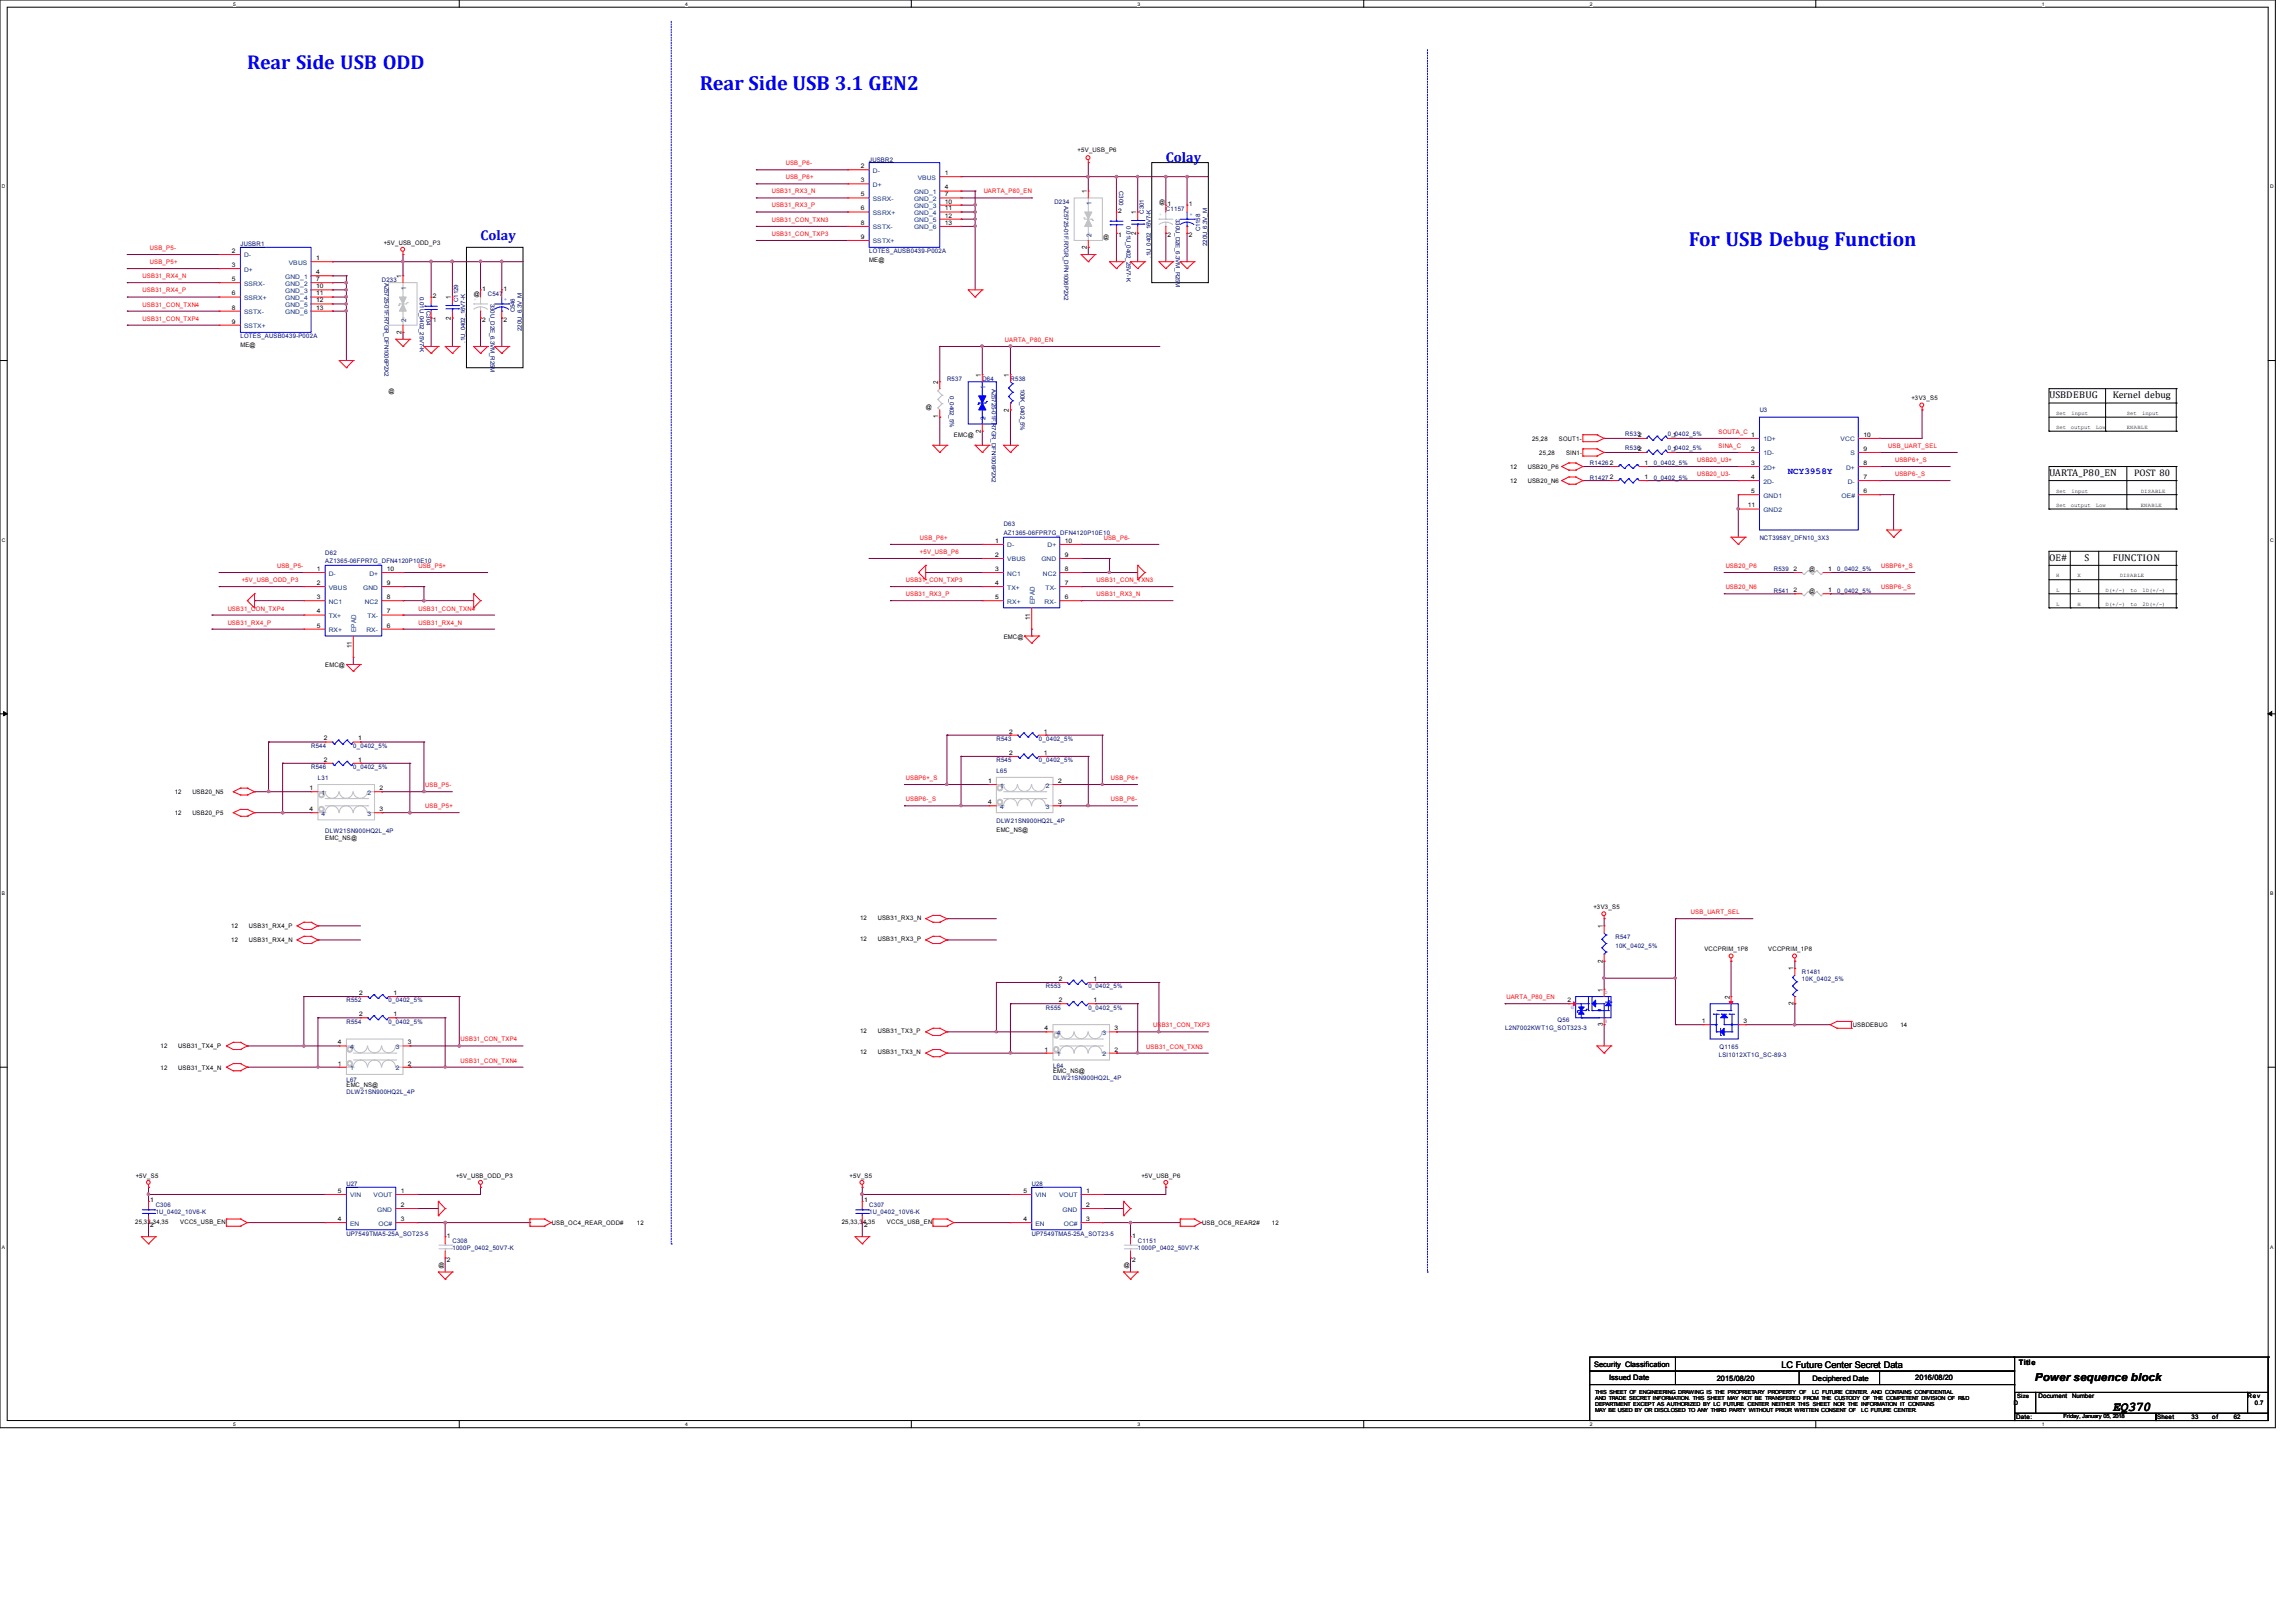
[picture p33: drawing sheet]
<svg xmlns="http://www.w3.org/2000/svg" width="297mm" height="210mm" viewBox="0 0 297 210" stroke-linecap="round" stroke-linejoin="round" font-family="sans-serif">
<defs><g id="words">
<g font-size="2.6" fill="#00f">
<text x="32" y="8.9">Rear Side USB ODD</text>
<text x="90.5" y="11.6">Rear Side USB 3.1 GEN2</text>
<text x="218.6" y="31.8">For USB Debug Function</text>
</g>
<g font-size="1.8" fill="#00f">
<text x="150.9" y="21">Colay</text>
<text x="62.2" y="31">Colay</text>
</g>
<text font-size="1.7" x="273.4" y="182.5">EQ370</text>
<text font-size="1.4" x="263.3" y="178.7">Power sequence block</text>
<g font-size="1.3">
<text x="265.2" y="51.5">USBDEBUG</text>
<text x="273.4" y="51.5">Kernel debug</text>
<text x="265.2" y="61.6">UARTA_P80_EN</text>
<text x="265.2" y="72.6">OE#</text>
<text x="269.7" y="72.6">S</text>
<text x="273.4" y="72.6">FUNCTION</text>
</g>
<text font-size="1.2" fill="#00f" x="231.3" y="61.3">NCY3958Y</text>
<g font-size="1.2">
<text x="276.2" y="61.6">POST 80</text>
<text x="230.5" y="177">LC Future Center Secret Data</text>
</g>
<g font-size="1">
<text x="206.3" y="176.8">Security Classification</text>
<text x="208.2" y="178.6">Issued Date</text>
<text x="222.2" y="178.6">2015/08/20</text>
<text x="234.6" y="178.6">Deciphered Date</text>
<text x="247.9" y="178.6">2016/08/20</text>
<text x="261.3" y="176.6">Title</text>
</g>
<g font-size=".9">
<text x="140.6" y="25" transform="rotate(-90 140.6 25)">1</text>
<text x="147" y="27.7" transform="rotate(-90 147 27.7)">1</text>
<text x="51.9" y="35.9" transform="rotate(-90 51.9 35.9)">1</text>
<text x="140.6" y="32.2" transform="rotate(-90 140.6 32.2)">2</text>
<text x="147" y="30.4" transform="rotate(-90 147 30.4)">2</text>
<text x="58.3" y="41.4" transform="rotate(-90 58.3 41.4)">2</text>
<text x="58.3" y="38.7" transform="rotate(-90 58.3 38.7)">1</text>
<text x="51.9" y="43.2" transform="rotate(-90 51.9 43.2)">2</text>
<text x="121.4" y="49.7" transform="rotate(-90 121.4 49.7)">2</text>
<text x="126.9" y="48.8" transform="rotate(-90 126.9 48.8)">1</text>
<text x="130.6" y="53.3" transform="rotate(-90 130.6 53.3)">2</text>
<text x="130.6" y="48.8" transform="rotate(-90 130.6 48.8)">1</text>
<text x="121.4" y="54.1" transform="rotate(-90 121.4 54.1)">1</text>
<text x="126.9" y="56" transform="rotate(-90 126.9 56)">2</text>
<text x="45.5" y="83.9" transform="rotate(-90 45.5 83.9)">11</text>
<text x="133.3" y="80.2" transform="rotate(-90 133.3 80.2)">11</text>
<text x="207.4" y="124.5" transform="rotate(-90 207.4 124.5)">2</text>
<text x="207.4" y="120.1" transform="rotate(-90 207.4 120.1)">1</text>
<text x="232.1" y="125.6" transform="rotate(-90 232.1 125.6)">1</text>
<text x="207.4" y="128.3" transform="rotate(-90 207.4 128.3)">1</text>
<text x="223.8" y="129.2" transform="rotate(-90 223.8 129.2)">2</text>
<text x="232.1" y="130" transform="rotate(-90 232.1 130)">2</text>
<text x="207.4" y="132.8" transform="rotate(-90 207.4 132.8)">3</text>
</g>
<g font-size=".9" fill="#004080">
<text x="141.2" y="26.5" transform="rotate(-90 141.2 26.5)">1</text>
<text x="141.2" y="30.6" transform="rotate(-90 141.2 30.6)">2</text>
<text x="52.5" y="41.6" transform="rotate(-90 52.5 41.6)">2</text>
<text x="52.5" y="37.5" transform="rotate(-90 52.5 37.5)">1</text>
<text x="127.5" y="50.3" transform="rotate(-90 127.5 50.3)">1</text>
<text x="127.5" y="54.4" transform="rotate(-90 127.5 54.4)">2</text>
<text x="46.1" y="81.8" transform="rotate(-90 46.1 81.8)">EPAD</text>
<text x="133.9" y="78.2" transform="rotate(-90 133.9 78.2)">EPAD</text>
</g>
<g font-size=".8" fill="#f00">
<text x="101.7" y="23.2">USB_P6+</text>
<text x="101.7" y="21.4">USB_P6-</text>
<text x="99.9" y="28.7">USB31_CON_TXN3</text>
<text x="99.9" y="26.8">USB31_RX3_P</text>
<text x="99.9" y="25">USB31_RX3_N</text>
<text x="127.3" y="25">UARTA_P80_EN</text>
<text x="18.5" y="36">USB31_RX4_N</text>
<text x="19.4" y="32.3">USB_P5-</text>
<text x="19.4" y="34.2">USB_P5+</text>
<text x="99.9" y="30.5">USB31_CON_TXP3</text>
<text x="18.5" y="41.5">USB31_CON_TXP4</text>
<text x="18.5" y="39.7">USB31_CON_TXN4</text>
<text x="18.5" y="37.8">USB31_RX4_P</text>
<text x="130.1" y="44.2">UARTA_P80_EN</text>
<text x="219.6" y="59.8">USB20_U3+</text>
<text x="222.4" y="56.1">SOUTA_C</text>
<text x="222.4" y="58">SINA_C</text>
<text x="244.4" y="58">USB_UART_SEL</text>
<text x="245.3" y="59.8">USBP6+_S</text>
<text x="219.6" y="61.6">USB20_U3-</text>
<text x="245.3" y="61.6">USBP6-_S</text>
<text x="119" y="71.7">+5V_USB_P6</text>
<text x="119" y="69.8">USB_P6+</text>
<text x="142.8" y="69.8">USB_P6-</text>
<text x="31.3" y="75.3">+5V_USB_ODD_P3</text>
<text x="35.9" y="73.5">USB_P5-</text>
<text x="54.1" y="73.5">USB_P5+</text>
<text x="117.2" y="75.3">USB31_CON_TXP3</text>
<text x="117.2" y="77.1">USB31_RX3_P</text>
<text x="141.9" y="75.3">USB31_CON_TXN3</text>
<text x="141.9" y="77.1">USB31_RX3_N</text>
<text x="223.3" y="73.5">USB20_P6</text>
<text x="223.3" y="76.2">USB20_N6</text>
<text x="243.4" y="76.2">USBP6-_S</text>
<text x="243.4" y="73.5">USBP6+_S</text>
<text x="29.5" y="79">USB31_CON_TXP4</text>
<text x="29.5" y="80.8">USB31_RX4_P</text>
<text x="54.1" y="79">USB31_CON_TXN4</text>
<text x="54.1" y="80.8">USB31_RX4_N</text>
<text x="55" y="101.9">USB_P5-</text>
<text x="117.2" y="100.9">USBP6+_S</text>
<text x="143.8" y="100.9">USB_P6+</text>
<text x="55" y="104.6">USB_P5+</text>
<text x="117.2" y="103.7">USBP6-_S</text>
<text x="143.8" y="103.7">USB_P6-</text>
<text x="218.8" y="118.3">USB_UART_SEL</text>
<text x="195" y="129.3">UARTA_P80_EN</text>
<text x="59.6" y="137.5">USB31_CON_TXN4</text>
<text x="59.6" y="134.7">USB31_CON_TXP4</text>
<text x="148.3" y="135.7">USB31_CON_TXN3</text>
<text x="149.2" y="132.9">USB31_CON_TXP3</text>
</g>
<g font-size=".8">
<text x="111.4" y="23.6">3</text>
<text x="111.4" y="21.8">2</text>
<text x="122.3" y="22.6">1</text>
<text x="139.5" y="19.7">+5V_USB_P6</text>
<text x="111.4" y="29.1">8</text>
<text x="111.4" y="27.2">6</text>
<text x="111.4" y="25.4">5</text>
<text x="122.3" y="25.4">7</text>
<text x="122.3" y="24.5">4</text>
<text x="122.3" y="26.3">10</text>
<text x="122.3" y="27.2">11</text>
<text x="122.3" y="28.2">12</text>
<text x="122.3" y="29.1">13</text>
<text x="144.7" y="27.6">2</text>
<text x="150" y="26.4">@</text>
<text x="151.1" y="26.6">1</text>
<text x="153.9" y="26.6">1</text>
<text x="30" y="34.5">3</text>
<text x="30" y="32.7">2</text>
<text x="40.9" y="35.5">4</text>
<text x="40.9" y="33.7">1</text>
<text x="49.7" y="31.7">+5V_USB_ODD_P3</text>
<text x="111.4" y="30.9">9</text>
<text x="112.5" y="34">ME@</text>
<text x="142.8" y="30.9">@</text>
<text x="144.7" y="30.7">1</text>
<text x="151.1" y="30.7">2</text>
<text x="153.9" y="30.7">2</text>
<text x="30" y="41.9">9</text>
<text x="30" y="40">8</text>
<text x="30" y="38.2">6</text>
<text x="30" y="36.4">5</text>
<text x="40.9" y="36.4">7</text>
<text x="40.9" y="37.3">10</text>
<text x="40.9" y="38.2">11</text>
<text x="40.9" y="39.1">12</text>
<text x="40.9" y="40">13</text>
<text x="56" y="41.7">1</text>
<text x="56" y="38.5">2</text>
<text x="61.3" y="38.3">@</text>
<text x="62.4" y="37.6">1</text>
<text x="62.4" y="41.7">2</text>
<text x="65.2" y="37.6">1</text>
<text x="65.2" y="41.7">2</text>
<text x="31.1" y="45">ME@</text>
<text x="50.3" y="50.8">@</text>
<text x="119.8" y="52.9">@</text>
<text x="247.4" y="51.7">+3V3_S5</text>
<text x="123.5" y="56.6">EMC@</text>
<text x="198.3" y="57">25,28</text>
<text x="199.2" y="58.8">25,28</text>
<text x="201.7" y="57">SOUT1-</text>
<text x="202.7" y="58.8">SIN1-</text>
<text x="216.5" y="56.5">1</text>
<text x="216.5" y="58.3">1</text>
<text x="226.6" y="56.5">1</text>
<text x="226.6" y="58.3">2</text>
<text x="241.2" y="56.5">10</text>
<text x="241.2" y="58.3">9</text>
<text x="195.4" y="60.7">12</text>
<text x="195.4" y="62.5">12</text>
<text x="197.7" y="60.7">USB20_P6</text>
<text x="197.7" y="62.5">USB20_N6</text>
<text x="208.3" y="60.2">2</text>
<text x="208.3" y="62">2</text>
<text x="212.8" y="60.2">1</text>
<text x="212.8" y="62">1</text>
<text x="226.2" y="65.7">11</text>
<text x="226.6" y="60.2">3</text>
<text x="226.6" y="62">4</text>
<text x="226.6" y="63.8">5</text>
<text x="241.2" y="60.2">8</text>
<text x="241.2" y="63.8">6</text>
<text x="241.2" y="62">7</text>
<text x="128.8" y="70.2">1</text>
<text x="137.8" y="70.2">10</text>
<text x="41" y="73.9">1</text>
<text x="41" y="75.7">2</text>
<text x="41" y="77.5">3</text>
<text x="50" y="77.5">8</text>
<text x="50" y="75.7">9</text>
<text x="50" y="73.9">10</text>
<text x="128.8" y="72.1">2</text>
<text x="128.8" y="73.9">3</text>
<text x="128.8" y="75.7">4</text>
<text x="128.8" y="77.5">5</text>
<text x="137.8" y="77.5">6</text>
<text x="137.8" y="73.9">8</text>
<text x="137.8" y="72.1">9</text>
<text x="137.8" y="75.7">7</text>
<text x="232.1" y="73.9">2</text>
<text x="232.1" y="76.6">2</text>
<text x="234.1" y="73.9">@</text>
<text x="234.1" y="76.7">@</text>
<text x="236.6" y="73.9">1</text>
<text x="236.6" y="76.6">1</text>
<text x="41" y="79.4">4</text>
<text x="41" y="81.2">5</text>
<text x="50" y="81.2">6</text>
<text x="50" y="79.4">7</text>
<text x="129.9" y="82.6">EMC@</text>
<text x="42.1" y="86.3">EMC@</text>
<text x="41.9" y="95.8">2</text>
<text x="46.4" y="95.8">1</text>
<text x="130.6" y="94.9">2</text>
<text x="135.1" y="94.9">1</text>
<text x="41.9" y="98.6">2</text>
<text x="46.4" y="98.6">1</text>
<text x="127.9" y="101.3">1</text>
<text x="130.6" y="97.7">2</text>
<text x="135.1" y="97.7">1</text>
<text x="136.9" y="101.3">2</text>
<text x="22.6" y="102.7">12</text>
<text x="22.6" y="105.5">12</text>
<text x="24.9" y="102.7">USB20_N5</text>
<text x="24.9" y="105.5">USB20_P5</text>
<text x="40.1" y="102.2">1</text>
<text x="40.1" y="104.9">4</text>
<text x="49.1" y="102.2">2</text>
<text x="49.1" y="104.9">3</text>
<text x="127.9" y="104.1">4</text>
<text x="129" y="107.7">EMC_NS@</text>
<text x="136.9" y="104.1">3</text>
<text x="42.1" y="108.7">EMC_NS@</text>
<text x="111.3" y="119">12</text>
<text x="113.6" y="119">USB31_RX3_N</text>
<text x="206.2" y="117.6">+3V3_S5</text>
<text x="29.9" y="120.1">12</text>
<text x="29.9" y="121.9">12</text>
<text x="32.2" y="120.1">USB31_RX4_P</text>
<text x="32.2" y="121.9">USB31_RX4_N</text>
<text x="111.3" y="121.8">12</text>
<text x="113.6" y="121.8">USB31_RX3_P</text>
<text x="220.6" y="123.1">VCCPRIM_1P8</text>
<text x="228.8" y="123.1">VCCPRIM_1P8</text>
<text x="46.5" y="128.7">2</text>
<text x="46.5" y="131.5">2</text>
<text x="50.9" y="128.7">1</text>
<text x="50.9" y="131.5">1</text>
<text x="137" y="126.9">2</text>
<text x="137" y="129.7">2</text>
<text x="141.5" y="126.9">1</text>
<text x="141.5" y="129.7">1</text>
<text x="202.8" y="129.7">2</text>
<text x="20.8" y="135.6">12</text>
<text x="23.1" y="135.6">USB31_TX4_P</text>
<text x="43.7" y="137.9">1</text>
<text x="43.7" y="135.1">4</text>
<text x="52.8" y="137.9">2</text>
<text x="52.8" y="135.1">3</text>
<text x="111.3" y="136.4">12</text>
<text x="111.3" y="133.6">12</text>
<text x="113.6" y="136.4">USB31_TX3_N</text>
<text x="113.6" y="133.6">USB31_TX3_P</text>
<text x="135.2" y="136.1">1</text>
<text x="135.2" y="133.3">4</text>
<text x="144.2" y="136.1">2</text>
<text x="144.2" y="133.3">3</text>
<text x="220.2" y="132.4">1</text>
<text x="225.6" y="132.4">3</text>
<text x="239.8" y="132.9">USBDEBUG</text>
<text x="245.9" y="132.9">14</text>
<text x="20.8" y="138.4">12</text>
<text x="23.1" y="138.4">USB31_TX4_N</text>
<text x="44.8" y="140.7">EMC_NS@</text>
<text x="136.3" y="138.9">EMC_NS@</text>
<text x="17.6" y="152.4">+5V_S5</text>
<text x="19.4" y="155.6">1</text>
<text x="43.7" y="154.3">5</text>
<text x="51.9" y="154.3">1</text>
<text x="59" y="152.4">+5V_USB_ODD_P3</text>
<text x="109.9" y="152.4">+5V_S5</text>
<text x="111.8" y="155.6">1</text>
<text x="132.4" y="154.3">5</text>
<text x="140.6" y="154.3">1</text>
<text x="147.7" y="152.4">+5V_USB_P6</text>
<text x="17.5" y="158.4">25,33,34,35</text>
<text x="19.4" y="158.7">2</text>
<text x="23.3" y="158.4">VCC5_USB_EN</text>
<text x="43.7" y="158">4</text>
<text x="51.9" y="156.2">2</text>
<text x="51.9" y="158">3</text>
<text x="57.8" y="160.1">1</text>
<text x="71.4" y="158.5">USB_OC4_REAR_ODD#</text>
<text x="82.4" y="158.5">12</text>
<text x="108.9" y="158.4">25,33,34,35</text>
<text x="111.8" y="158.7">2</text>
<text x="114.8" y="158.4">VCC5_USB_EN</text>
<text x="132.4" y="158">4</text>
<text x="140.6" y="156.2">2</text>
<text x="140.6" y="158">3</text>
<text x="146.5" y="160.1">1</text>
<text x="155.6" y="158.5">USB_OC6_REAR2#</text>
<text x="164.6" y="158.5">12</text>
<text x="56.7" y="164">@</text>
<text x="57.8" y="163.3">2</text>
<text x="145.4" y="164">@</text>
<text x="146.5" y="163.3">2</text>
<text x="260.6" y="181.8">D</text>
<text x="260.9" y="183.6">Date:</text>
<text x="261.1" y="180.9">Size</text>
<text x="263.8" y="180.9">Document</text>
<text x="268.2" y="180.9">Number</text>
<text x="279.2" y="183.6">Sheet</text>
<text x="283.6" y="183.6">33</text>
<text x="286.3" y="183.6">of</text>
<text x="289.1" y="183.6">62</text>
<text x="290.9" y="180.9">Rev</text>
<text x="291.8" y="181.8">0.7</text>
</g>
<g font-size=".8" fill="#000080">
<text x="112.5" y="20.9">JUSBR2</text>
<text x="136.4" y="26.4">D234</text>
<text x="137.7" y="26.7" transform="rotate(90 137.7 26.7)">AZ5725-01F.R7GR_DFN1006P2X2</text>
<text x="144.8" y="24.7" transform="rotate(90 144.8 24.7)">C300</text>
<text x="145.8" y="29.3" transform="rotate(90 145.8 29.3)">0.01U_0402_25V7-K</text>
<text x="148" y="27.6" transform="rotate(-90 148 27.6)">C301</text>
<text x="150.9" y="27.3">C1157</text>
<text x="152.2" y="28.4" transform="rotate(90 152.2 28.4)">330U_D2E_6.3VM_R25M</text>
<text x="155.3" y="29.9" transform="rotate(-90 155.3 29.9)">C1158</text>
<text x="31.1" y="31.9">JUSBR1</text>
<text x="112.5" y="32.8">LOTES_AUSB0439-P002A</text>
<text x="148.9" y="33.4" transform="rotate(-90 148.9 33.4)">.1U_0402_16V7-K</text>
<text x="156.2" y="31.8" transform="rotate(-90 156.2 31.8)">220U_6.3V_M</text>
<text x="49.4" y="36.4">D233</text>
<text x="49.7" y="36.6" transform="rotate(90 49.7 36.6)">AZ5725-01F.R7GR_DFN1006P2X2</text>
<text x="54.3" y="38.4" transform="rotate(90 54.3 38.4)">0.01U_0402_25V7-K</text>
<text x="55.2" y="40.3" transform="rotate(90 55.2 40.3)">C304</text>
<text x="59.3" y="39.1" transform="rotate(-90 59.3 39.1)">C1129</text>
<text x="63.1" y="38.3">C547</text>
<text x="63.5" y="39.3" transform="rotate(90 63.5 39.3)">330U_D2E_6.3VM_R25M</text>
<text x="66.6" y="40.4" transform="rotate(-90 66.6 40.4)">C546</text>
<text x="31.1" y="43.8">LOTES_AUSB0439-P002A</text>
<text x="60.2" y="44.4" transform="rotate(-90 60.2 44.4)">.1U_0402_16V7-K</text>
<text x="67.5" y="42.8" transform="rotate(-90 67.5 42.8)">220U_6.3V_M</text>
<text x="122.6" y="49.2">R537</text>
<text x="122.9" y="51.2" transform="rotate(90 122.9 51.2)">0_0402_5%</text>
<text x="127.1" y="49.2">D64</text>
<text x="128.4" y="50.3" transform="rotate(90 128.4 50.3)">AZ5725-01F.R7GR_DFN1006P2X2</text>
<text x="130.8" y="49.2">R538</text>
<text x="132" y="50.3" transform="rotate(90 132 50.3)">100K_0402_5%</text>
<text x="227.7" y="53.3">U3</text>
<text x="210.3" y="56.4">R5332</text>
<text x="210.3" y="58.2">R5362</text>
<text x="215.8" y="56.4">0_0402_5%</text>
<text x="215.8" y="58.2">0_0402_5%</text>
<text x="205.8" y="60.2">R1426</text>
<text x="205.8" y="62.1">R1427</text>
<text x="214" y="60.2">0_0402_5%</text>
<text x="214" y="62.1">0_0402_5%</text>
<text x="42.1" y="71.8">D62</text>
<text x="129.9" y="68.1">D63</text>
<text x="129.9" y="69.2">AZ1365-06FPR7G_DFN4120P10E10</text>
<text x="227.7" y="69.9">NCT3958Y_DFN10_3X3</text>
<text x="42.1" y="72.8">AZ1365-06FPR7G_DFN4120P10E10</text>
<text x="229.5" y="73.9">R539</text>
<text x="229.5" y="76.7">R541</text>
<text x="237.8" y="73.9">0_0402_5%</text>
<text x="237.8" y="76.7">0_0402_5%</text>
<text x="129" y="95.9">R543</text>
<text x="134.5" y="95.9">0_0402_5%</text>
<text x="40.3" y="99.5">R546</text>
<text x="40.3" y="96.8">R544</text>
<text x="41.2" y="100.9">L31</text>
<text x="45.7" y="99.5">0_0402_5%</text>
<text x="45.7" y="96.8">0_0402_5%</text>
<text x="129" y="98.6">R545</text>
<text x="129" y="100">L65</text>
<text x="134.5" y="98.6">0_0402_5%</text>
<text x="42.1" y="107.8">DLW21SN900HQ2L_4P</text>
<text x="129" y="106.5">DLW21SN900HQ2L_4P</text>
<text x="209.1" y="121.5">R547</text>
<text x="209.1" y="122.6">10K_0402_5%</text>
<text x="44.8" y="129.7">R552</text>
<text x="50.3" y="129.7">0_0402_5%</text>
<text x="135.3" y="127.9">R553</text>
<text x="135.3" y="130.6">R555</text>
<text x="140.9" y="127.9">0_0402_5%</text>
<text x="140.9" y="130.6">0_0402_5%</text>
<text x="233.2" y="126.1">R1481</text>
<text x="233.2" y="127">10K_0402_5%</text>
<text x="44.8" y="132.5">R554</text>
<text x="50.3" y="132.5">0_0402_5%</text>
<text x="194.8" y="133.3">L2N7002KWT1G_SOT323-3</text>
<text x="201.6" y="132.2">Q56</text>
<text x="222.4" y="136.7">LSI1012XT1G_SC-89-3</text>
<text x="222.5" y="135.8">Q1165</text>
<text x="44.8" y="140">L67</text>
<text x="44.8" y="141.6">DLW21SN900HQ2L_4P</text>
<text x="136.3" y="138.2">L64</text>
<text x="136.3" y="139.8">DLW21SN900HQ2L_4P</text>
<text x="44.8" y="153.5">U27</text>
<text x="133.5" y="153.5">U28</text>
<text x="20.2" y="156.2">C306</text>
<text x="20.2" y="157.1">1U_0402_10V6-K</text>
<text x="44.8" y="159.9">UP7549TMA5-25A_SOT23-5</text>
<text x="58.6" y="160.8">C308</text>
<text x="58.6" y="161.7">1000P_0402_50V7-K</text>
<text x="112.5" y="156.2">C307</text>
<text x="112.5" y="157.1">1U_0402_10V6-K</text>
<text x="133.5" y="159.9">UP7549TMA5-25A_SOT23-5</text>
<text x="147.2" y="161.7">1000P_0402_50V7-K</text>
<text x="147.2" y="160.8">C1151</text>
</g>
<g font-size=".8" fill="#004080">
<text x="113" y="22.4">D-</text>
<text x="118.8" y="23.2">VBUS</text>
<text x="113" y="29.7">SSTX-</text>
<text x="113" y="24.2">D+</text>
<text x="113" y="27.8">SSRX+</text>
<text x="113" y="26">SSRX-</text>
<text x="118.3" y="26">GND_2</text>
<text x="118.3" y="25.1">GND_1</text>
<text x="118.3" y="26.9">GND_3</text>
<text x="118.3" y="27.8">GND_4</text>
<text x="118.3" y="28.7">GND_5</text>
<text x="118.3" y="29.7">GND_6</text>
<text x="31.6" y="35.1">D+</text>
<text x="31.6" y="33.3">D-</text>
<text x="37.4" y="34.2">VBUS</text>
<text x="113" y="31.5">SSTX+</text>
<text x="31.6" y="40.6">SSTX-</text>
<text x="31.6" y="38.8">SSRX+</text>
<text x="31.6" y="37">SSRX-</text>
<text x="36.9" y="37">GND_2</text>
<text x="36.9" y="36.1">GND_1</text>
<text x="36.9" y="37.9">GND_3</text>
<text x="36.9" y="38.8">GND_4</text>
<text x="36.9" y="39.7">GND_5</text>
<text x="36.9" y="40.6">GND_6</text>
<text x="31.6" y="42.5">SSTX+</text>
<text x="228.2" y="57.1">1D+</text>
<text x="228.2" y="58.9">1D-</text>
<text x="238.2" y="57.1">VCC</text>
<text x="239.5" y="58.9">S</text>
<text x="228.2" y="60.7">2D+</text>
<text x="228.2" y="62.6">2D-</text>
<text x="228.2" y="64.4">GND1</text>
<text x="238.3" y="64.4">OE#</text>
<text x="238.9" y="60.7">D+</text>
<text x="239.1" y="62.6">D-</text>
<text x="130.4" y="70.8">D-</text>
<text x="135.6" y="70.8">D+</text>
<text x="228.2" y="66.3">GND2</text>
<text x="42.5" y="74.5">D-</text>
<text x="42.5" y="76.3">VBUS</text>
<text x="47" y="76.3">GND</text>
<text x="47.8" y="74.5">D+</text>
<text x="130.4" y="72.6">VBUS</text>
<text x="130.4" y="74.5">NC1</text>
<text x="130.4" y="76.3">TX+</text>
<text x="134.8" y="72.6">GND</text>
<text x="135" y="74.5">NC2</text>
<text x="135.3" y="76.3">TX-</text>
<text x="42.5" y="78.1">NC1</text>
<text x="42.5" y="80">TX+</text>
<text x="42.5" y="81.8">RX+</text>
<text x="47.2" y="78.1">NC2</text>
<text x="47.4" y="81.8">RX-</text>
<text x="47.5" y="80">TX-</text>
<text x="130.4" y="78.1">RX+</text>
<text x="135.2" y="78.1">RX-</text>
<text x="129.4" y="101.9">1</text>
<text x="135.4" y="101.9">2</text>
<text x="41.6" y="102.8">1</text>
<text x="41.6" y="105.5">4</text>
<text x="47.5" y="102.8">2</text>
<text x="47.5" y="105.5">3</text>
<text x="129.4" y="104.6">4</text>
<text x="135.4" y="104.6">3</text>
<text x="45.3" y="135.7">4</text>
<text x="51.2" y="135.7">3</text>
<text x="136.8" y="136.7">1</text>
<text x="136.8" y="133.9">4</text>
<text x="142.7" y="136.7">2</text>
<text x="142.7" y="133.9">3</text>
<text x="45.3" y="138.5">1</text>
<text x="51.2" y="138.5">2</text>
<text x="45.3" y="154.9">VIN</text>
<text x="48.4" y="154.9">VOUT</text>
<text x="134" y="154.9">VIN</text>
<text x="137" y="154.9">VOUT</text>
<text x="45.3" y="158.6">EN</text>
<text x="48.8" y="156.8">GND</text>
<text x="49" y="158.6">OC#</text>
<text x="134" y="158.6">EN</text>
<text x="137.5" y="156.8">GND</text>
<text x="137.7" y="158.6">OC#</text>
</g>
<g font-size=".7" fill="#00f">
<text x="153.9" y="28">+</text>
<text x="65.2" y="38.9">+</text>
<text x="203.3" y="130.5">G</text>
<text x="207.6" y="128.7">D</text>
<text x="207.6" y="132.3">S</text>
</g>
<text font-size=".7" fill="#c0c0c0" x="61.3" y="38.9">+</text>
<g font-size=".7">
<text x="266.1" y="53.7">Set</text>
<text x="268.1" y="53.7">input</text>
<text x="275.2" y="53.7">Set</text>
<text x="277.2" y="53.7">input</text>
<text x="266.1" y="55.5">Set</text>
<text x="268" y="55.5">output</text>
<text x="271.2" y="55.5">Low</text>
<text x="275.2" y="55.5">ENABLE</text>
<text x="266.1" y="65.6">Set</text>
<text x="266.1" y="63.8">Set</text>
<text x="268" y="65.6">output</text>
<text x="268.1" y="63.8">input</text>
<text x="271.2" y="65.6">Low</text>
<text x="277.1" y="63.8">DISABLE</text>
<text x="277.1" y="65.6">ENABLE</text>
<text x="266.1" y="74.7">H</text>
<text x="266.1" y="76.5">L</text>
<text x="268.9" y="74.7">X</text>
<text x="268.9" y="76.5">L</text>
<text x="272.5" y="76.5">D(+/-)</text>
<text x="274.3" y="74.7">DISABLE</text>
<text x="275.7" y="76.5">to</text>
<text x="277.3" y="76.5">1D(+/-)</text>
<text x="266.1" y="78.4">L</text>
<text x="268.9" y="78.4">H</text>
<text x="272.5" y="78.4">D(+/-)</text>
<text x="275.7" y="78.4">to</text>
<text x="277.3" y="78.4">2D(+/-)</text>
<text x="206.4" y="180.4">THIS SHEET OF ENGINEERING DRAWING IS THE PROPRIETARY PROPERTY OF</text>
<text x="206.4" y="181.2">AND TRADE SECRET INFORMATION. THIS SHEET MAY NOT BE TRANSFERED FROM THE CUSTODY OF THE COMPETENT DIVISION OF R&amp;D</text>
<text x="206.4" y="181.9">DEPARTMENT EXCEPT AS AUTHORIZED BY LC FUTURE CENTER NEITHER THIS SHEET NOR THE INFORMATION IT CONTAINS</text>
<text x="206.4" y="182.7">MAY BE USED BY OR DISCLOSED TO ANY THIRD PARTY WITHOUT PRIOR WRITTEN CONSENT OF</text>
<text x="234.5" y="180.4">LC FUTURE CENTER. AND CONTAINS CONFIDENTIAL</text>
<text x="240.9" y="182.7">LC FUTURE CENTER.</text>
<text x="267.1" y="183.5">Friday, January 05, 2018</text>
</g>
<g font-size=".6">
<text x="30.2" y=".7">5</text>
<text x="88.7" y=".7">4</text>
<text x="147.2" y=".7">3</text>
<text x="205.7" y=".7">2</text>
<text x="264.2" y=".7">1</text>
<text x=".3" y="24.4">D</text>
<text x="293.8" y="24.4">D</text>
<text x=".3" y="70.1">C</text>
<text x="293.8" y="70.1">C</text>
<text x=".3" y="115.8">B</text>
<text x="293.8" y="115.8">B</text>
<text x=".3" y="161.5">A</text>
<text x="293.8" y="161.5">A</text>
<text x="30.2" y="184.5">5</text>
<text x="88.7" y="184.5">4</text>
<text x="147.2" y="184.5">3</text>
<text x="205.7" y="184.5">2</text>
<text x="264.2" y="184.5">1</text>
</g>
</g></defs>
<path d="M0 0h294.5v184.7h-294.5zM.9 .9h292.6v182.9h-292.6z" fill="none" stroke="#000" stroke-width=".13"/>
<g fill="#fff">
<path d="M30.2 .1h.3v.7h-.3z"/>
<path d="M30.2 183.9h.3v.8h-.3z"/>
</g>
<path d="M59.4 0v.9M59.4 183.8v.9" fill="none" stroke="#000" stroke-width=".13"/>
<g fill="#fff">
<path d="M88.7 .1h.3v.7h-.3z"/>
<path d="M88.7 183.9h.3v.8h-.3z"/>
</g>
<path d="M117.9 0v.9M117.9 183.8v.9" fill="none" stroke="#000" stroke-width=".13"/>
<g fill="#fff">
<path d="M147.2 .1h.3v.7h-.3z"/>
<path d="M147.2 183.9h.3v.8h-.3z"/>
</g>
<path d="M176.5 0v.9M176.5 183.8v.9" fill="none" stroke="#000" stroke-width=".13"/>
<g fill="#fff">
<path d="M205.7 .1h.4v.7h-.4z"/>
<path d="M205.7 183.9h.4v.8h-.4z"/>
</g>
<path d="M235 0v.9M235 183.8v.9" fill="none" stroke="#000" stroke-width=".13"/>
<g fill="#fff">
<path d="M264.2 .1h.4v.7h-.4z"/>
<path d="M264.2 183.9h.4v.8h-.4z"/>
<path d="M.3 23.8h.4v.7h-.4z"/>
<path d="M293.8 23.8h.5v.7h-.5z"/>
<path d="M.3 69.5h.4v.7h-.4z"/>
<path d="M293.8 69.5h.5v.7h-.5z"/>
</g>
<path d="M0 46.6h.9M293.5 46.6h1" fill="none" stroke="#000" stroke-width=".13"/>
<g fill="#fff">
<path d="M.3 115.2h.4v.8h-.4z"/>
<path d="M293.8 115.2h.4v.8h-.4z"/>
</g>
<path d="M0 92.4h.9M293.5 92.4h1" fill="none" stroke="#000" stroke-width=".13"/>
<path d="M.5 92.1l.4 .3-.4 .2zM293.5 92.4l.5-.3v.5z" fill="#000" stroke="#000" stroke-width=".13"/>
<g fill="#fff">
<path d="M.3 161h.3v.7h-.3z"/>
<path d="M293.8 161h.4v.7h-.4z"/>
</g>
<g fill="none" stroke="#000" stroke-width=".13">
<path d="M60.4 32h7.3v15.6h-7.3zM149 21h7.4v15.6h-7.4zM265.2 55.8h.1M265.2 52.2h16.4M265.2 54h16.4M265.2 55.8h16.4M272.5 55.8h.1M272.5 50.3v5.5M281.6 50.3h-16.4v5.5M281.6 50.3h.1M281.6 52.2h.1M281.6 54h.1"/>
<path d="M281.6 55.8h.1M281.6 50.3v5.5M265.2 78.7h.1M265.2 65.9h.1M265.2 73.1h16.4M265.2 75h16.4M265.2 62.2h16.4M265.2 64h16.4M265.2 65.9h16.4M265.2 78.7h16.4M265.2 76.8h16.4M267.9 78.7h.1"/>
<path d="M267.9 71.3v7.4M271.6 78.7h.1M271.6 71.3v7.4M275.2 65.9h.1M275.2 60.4v5.5M281.6 60.4h-16.4v5.5M281.6 71.3h-16.4v7.4M281.6 71.3h.1M281.6 73.1h.1M281.6 75h.1M281.6 78.7h.1M281.6 60.4h.1"/>
<path d="M281.6 62.2h.1M281.6 64h.1M281.6 65.9h.1M281.6 76.8h.1M281.6 60.4v5.5M281.6 71.3v7.4M0 138.1h.9M293.5 138.1h1M205.7 175.6h55v1.8h-55zM205.7 177.4h55v1.7h-55zM205.7 179.1h55v4.7h-55zM216.8 177.4h.1"/>
<path d="M216.8 179.1h.1M216.8 175.6v3.5M232.8 179.1h.1M232.8 177.4v1.7M243.2 179.1h.1M243.2 177.4v1.7M260.6 175.6h32.9M293.5 175.6h.1M293.5 175.6v4.6M260.7 180.2h2.7v2.7h-2.7zM260.7 182.9h18.3v.9h-18.3zM263.4 180.2h27.5v2.7h-27.5z"/>
<path d="M279 182.9h14.5v.9h-14.5zM290.9 180.2h2.6v2.7h-2.6z"/>
</g>
<path d="M86.9 2.8v158.1M184.7 6.4v158.2M86.9 160.9h.1M184.7 164.6h.1" fill="none" stroke="#00f" stroke-width=".13" stroke-dasharray=".2 .2"/>
<g fill="none" stroke="#800040" stroke-width=".13">
<path d="M16.5 36.6h11.9M16.5 38.4h11.9M16.5 32.9h11.9M16.5 34.8h11.9M16.5 32.9h.1M16.5 34.8h.1M16.5 38.4h.1M16.5 36.6h.1M43 35.7h.1M43 36.6h.1M43 37.5h.1M43 38.4h.1"/>
<path d="M43 39.3h.1M43 33.9h.1M43 35.7h1.8M43 36.6h1.8M43 37.5h1.8M43 38.4h1.8M43 39.3h1.8M43 33.9h24.7M44.8 37.5h.1M44.8 35.7h.1M44.8 36.6h.1M44.8 38.4h.1"/>
<path d="M44.8 39.3h.1M44.8 35.7v10.9M52.2 32.9h.1M52.2 33.9h.1M52.2 32.9v2.8M55.8 33.9h.1M55.8 33.9v4.5M58.5 33.9h.1M58.5 33.9v4.5M62.2 33.9h.1M62.2 33.9v3.6M64.9 33.9h.1"/>
<path d="M64.9 33.9v3.6M97.9 23.8h.1M97.9 22h.1M97.9 31.1h.1M97.9 29.3h.1M97.9 27.4h.1M97.9 25.6h.1M97.9 23.8h11.8M97.9 22h11.8M97.9 27.4h11.8M97.9 29.3h11.8M97.9 25.6h11.8"/>
<path d="M97.9 31.1h11.8M124.4 26.5h.1M124.4 27.4h.1M124.4 28.4h.1M124.4 29.3h.1M124.4 24.7h.1M124.4 22.9h32M124.4 25.6h9.1M124.4 26.5h1.8M124.4 27.4h1.8M124.4 28.4h1.8M124.4 29.3h1.8"/>
<path d="M124.4 24.7h1.8M126.2 28.4h.1M126.2 26.5h.1M126.2 27.4h.1M126.2 29.3h.1M126.2 24.7h.1M126.2 24.7v12.8M133.5 25.6h.1M140.8 21h.1M140.8 32h.1M140.8 22.9h.1M140.8 21v3.7"/>
<path d="M140.8 32v.9M144.5 22.9h.1M144.5 30.2h.1M144.5 22.9v4.5M144.5 30.2v3.7M147.2 30.2h.1M147.2 22.9h.1M147.2 22.9v4.5M147.2 30.2v3.7M150.9 22.9h.1M150.9 30.2h.1M150.9 22.9v3.6"/>
<path d="M150.9 30.2v3.7M153.6 22.9h.1M153.6 30.2h.1M153.6 22.9v3.6M153.6 30.2v3.7M16.5 40.3h11.9M16.5 42.1h11.9M16.5 42.1h.1M16.5 40.3h.1M43 40.3h.1M43 40.3h1.8M44.8 40.3h.1"/>
<path d="M52.2 43h.1M52.2 43v.9M55.8 41.1h.1M55.8 41.1v3.7M58.5 41.1h.1M58.5 41.1v3.7M62.2 41.1h.1M62.2 41.1v3.7M64.9 41.1h.1M64.9 41.1v3.7M121.6 44.8h.1M121.6 54h.1"/>
<path d="M121.6 44.8v4.6M121.6 54v3.6M121.6 44.8h28.4M127.1 44.8h.1M127.1 55.8h.1M127.1 44.8v3.7M127.1 55.8v1.8M130.8 44.8h.1M130.8 53h.1M130.8 44.8v3.7M130.8 53v4.6M150 44.8h.1"/>
<path d="M207.6 56.7h.1M207.6 58.5h.1M207.6 56.7h4.6M207.6 58.5h4.6M216.7 56.7h.1M216.7 58.5h.1M216.7 56.7h8.3M216.7 58.5h8.3M243.2 58.5h.1M243.2 56.7h.1M243.2 58.5h10.1M248.7 53h.1"/>
<path d="M248.7 53v3.7h-5.5M27.4 79.6h11.9M27.4 79.6h.1M28.4 75.9h.1M28.4 74.1h.1M28.4 74.1h10.9M28.4 75.9h10.9M32.9 77.7h.1M32.9 77.7h6.4M52.2 74.1h10.9M52.2 79.6h11.8M52.2 74.1h.1"/>
<path d="M52.2 75.9h.1M52.2 77.7h.1M52.2 79.6h.1M52.2 75.9h2.7M52.2 77.7h9.1M54.9 75.9h.1M54.9 77.7h.1M54.9 75.9v1.8M112.5 72.3h14.6M112.5 72.3h.1M115.2 70.4h.1M115.2 75.9h.1"/>
<path d="M115.2 77.7h.1M115.2 75.9h11.9M115.2 77.7h11.9M115.2 70.4h11.9M119.8 74.1h.1M119.8 74.1h7.3M139.9 74.1h.1M139.9 72.3h.1M139.9 70.4h.1M139.9 75.9h.1M139.9 77.7h.1M139.9 74.1h7.3"/>
<path d="M139.9 72.3h3.7M139.9 70.4h10.1M139.9 75.9h11.9M139.9 77.7h11.9M143.6 72.3h.1M143.6 74.1h.1M143.6 72.3v1.8M204.8 60.4h.1M204.8 62.2h.1M204.8 60.4h3.7M204.8 62.2h3.7M213.1 62.2h.1"/>
<path d="M213.1 60.4h.1M213.1 60.4h11.9M213.1 62.2h11.9M223.1 74.1h9.2M223.1 76.8h9.2M223.1 74.1h.1M223.1 76.8h.1M225 64h.1M225 65.9h.1M225 64v5.5M236.8 76.8h.1M236.8 74.1h.1"/>
<path d="M236.8 74.1h11M236.8 76.8h11M243.2 60.4h.1M243.2 62.2h.1M243.2 64h.1M243.2 64h1.9M243.2 60.4h9.2M243.2 62.2h9.2M245.1 64h.1M245.1 64v4.6M27.4 81.4h11.9M27.4 81.4h.1"/>
<path d="M34.8 96h.1M34.8 96v6.4M34.8 96h7.3M36.6 98.8h.1M36.6 98.8v6.4M36.6 98.8h5.5M45.7 86h.1M45.7 85v1M46.6 96h.1M46.6 98.8h.1M46.6 98.8h6.4M46.6 96h8.3"/>
<path d="M52.2 81.4h11.8M52.2 81.4h.1M53 98.8h.1M53 98.8v6.4M54.9 96h.1M54.9 96v6.4M122.5 95.1h.1M122.5 95.1v6.4M122.5 95.1h8.3M124.4 97.9h.1M124.4 97.9v6.4M124.4 97.9h6.4"/>
<path d="M133.5 82.3h.1M133.5 81.4v.9M135.3 95.1h.1M135.3 97.9h.1M135.3 97.9h5.5M135.3 95.1h7.4M140.8 97.9h.1M140.8 97.9v6.4M142.7 95.1h.1M142.7 95.1v6.4M32.9 102.4h.1M32.9 105.2h.1"/>
<path d="M32.9 102.4h7.4M32.9 105.2h7.4M34.8 102.4h.1M36.6 105.2h.1M41.1 119.8h.1M41.1 119.8h5.5M49.4 105.2h.1M49.4 102.4h.1M49.4 105.2h10M49.4 102.4h9.1M53 105.2h.1M54.9 102.4h.1"/>
<path d="M117 101.5h.1M117 104.3h.1M117 101.5h11M117 104.3h11M122.5 101.5h.1M122.5 118.9h.1M122.5 118.9h6.4M124.4 104.3h.1M137.2 101.5h.1M137.2 104.3h.1M137.2 104.3h10M137.2 101.5h10"/>
<path d="M140.8 104.3h.1M142.7 101.5h.1M207.6 118.9h.1M207.6 118.9v.9M216.8 118.9h10.1M216.8 118.9h.1M216.8 118.9v13.7M32 138.1h.1M32 135.3h.1M32 135.3h11.9M32 138.1h11.9M39.3 128.9h.1"/>
<path d="M39.3 135.3h.1M39.3 128.9v6.4M39.3 128.9h7.3M41.1 131.7h.1M41.1 138.1h.1M41.1 121.6h.1M41.1 131.7v6.4M41.1 131.7h5.5M41.1 121.6h5.5M51.2 131.7h6.4M51.2 128.9h8.2M51.2 128.9h.1"/>
<path d="M51.2 131.7h.1M53 138.1h14.7M53 135.3h14.7M53 135.3h.1M53 138.1h.1M57.6 131.7h.1M57.6 138.1h.1M57.6 131.7v6.4M59.4 128.9h.1M59.4 135.3h.1M59.4 128.9v6.4M122.5 121.6h.1"/>
<path d="M122.5 136.3h.1M122.5 133.5h.1M122.5 133.5h12.8M122.5 121.6h6.4M122.5 136.3h12.8M128.9 127.1h.1M128.9 133.5h.1M128.9 127.1v6.4M128.9 127.1h8.3M130.8 129.9h.1M130.8 136.3h.1M130.8 129.9v6.4"/>
<path d="M130.8 129.9h6.4M141.7 127.1h.1M141.7 129.9h.1M141.7 129.9h5.5M141.7 127.1h8.3M144.5 133.5h.1M144.5 136.3h.1M144.5 136.3h11.9M144.5 133.5h11.9M147.2 129.9h.1M147.2 136.3h.1M147.2 129.9v6.4"/>
<path d="M150 127.1h.1M150 133.5h.1M150 127.1v6.4M194.8 129.9h.1M194.8 129.9h8.2M207.6 132.6h.1M207.6 124.4h.1M207.6 126.6h.1M207.6 124.4v3.6M207.6 132.6v2.7M207.6 126.6h9.2M216.8 126.6h.1"/>
<path d="M216.8 132.6h.1M216.8 132.6h3.6M224 124.4h.1M224 124.4v4.5M225.9 132.6h.1M225.9 132.6h10.9M232.3 124.4h.1M232.3 129.9h.1M232.3 132.6h.1M232.3 124.4v.9M232.3 129.9v2.7M19.2 154.6h.1"/>
<path d="M19.2 158.2h.1M19.2 153.6h.1M19.2 153.6v1.8M19.2 158.2v1.8M19.2 154.6h22.9M32 158.2h10.1M42.1 158.2h.1M54 156.4h2.7M54 158.2h14.6M54 154.6h.1M54 158.2h.1M54 156.4h.1"/>
<path d="M57.6 158.2h.1M57.6 158.2v1.8M62.2 153.6h.1M62.2 153.6v1h-8.2M68.6 158.2h.1M111.6 154.6h19.2M111.6 154.6h.1M111.6 158.2h.1M111.6 153.6h.1M111.6 153.6v1.8M111.6 158.2v1.8M123.4 158.2h7.4"/>
<path d="M130.8 158.2h.1M142.7 154.6h.1M142.7 158.2h.1M142.7 156.4h.1M142.7 156.4h2.7M142.7 158.2h10M146.3 158.2h.1M146.3 158.2v1.8M150.9 153.6h.1M150.9 153.6v1h-8.2M57.6 162.8h.1M57.6 162.8v1.8"/>
<path d="M146.3 162.8h.1M146.3 162.8v1.8"/>
</g>
<g fill="#f0f" stroke="#f0f" stroke-width=".13">
<path d="M122.4 101.4h.2v.2h-.2z" fill-rule="evenodd"/>
<path d="M149.8 133.4h.3v.2h-.3z" fill-rule="evenodd"/>
<path d="M207.4 126.4h.3v.3h-.3z" fill-rule="evenodd"/>
<path d="M57.5 138h.2v.2h-.2z" fill-rule="evenodd"/>
<path d="M143.4 74h.3v.2h-.3z" fill-rule="evenodd"/>
<path d="M41 138h.3v.2h-.3z" fill-rule="evenodd"/>
<path d="M44.7 37.4h.2v.2h-.2z" fill-rule="evenodd"/>
<path d="M126.1 28.2h.2v.2h-.2z" fill-rule="evenodd"/>
<path d="M216.7 126.4h.2v.3h-.2z" fill-rule="evenodd"/>
<circle cx="55.8" cy="33.8" r=".16"/>
<circle cx="58.5" cy="33.8" r=".17"/>
<circle cx="62.2" cy="33.8" r=".17"/>
<circle cx="64.9" cy="33.8" r=".16"/>
<circle cx="144.5" cy="22.9" r=".17"/>
<circle cx="150.9" cy="22.9" r=".17"/>
<circle cx="147.2" cy="22.8" r=".16"/>
<circle cx="153.6" cy="22.9" r=".17"/>
<circle cx="124.3" cy="104.2" r=".16"/>
<circle cx="142.6" cy="101.5" r=".15"/>
<circle cx="140.8" cy="104.2" r=".17"/>
<circle cx="59.4" cy="135.3" r=".17"/>
<circle cx="53" cy="105.2" r=".17"/>
<circle cx="34.8" cy="102.4" r=".17"/>
<circle cx="128.9" cy="133.5" r=".15"/>
<circle cx="54.9" cy="102.4" r=".17"/>
<circle cx="36.6" cy="105.2" r=".17"/>
<circle cx="147.2" cy="136.2" r=".16"/>
<circle cx="19.2" cy="154.5" r=".16"/>
<circle cx="57.6" cy="158.2" r=".17"/>
<circle cx="111.5" cy="154.5" r=".17"/>
<circle cx="146.3" cy="158.2" r=".17"/>
<circle cx="224.9" cy="65.8" r=".16"/>
<circle cx="130.8" cy="44.8" r=".17"/>
<circle cx="127.1" cy="44.8" r=".17"/>
<circle cx="54.9" cy="77.7" r=".17"/>
<circle cx="140.8" cy="22.9" r=".17"/>
<circle cx="52.1" cy="33.8" r=".17"/>
<circle cx="130.8" cy="136.2" r=".17"/>
<circle cx="39.3" cy="135.3" r=".17"/>
<circle cx="44.8" cy="38.4" r=".17"/>
<circle cx="44.8" cy="36.6" r=".17"/>
<circle cx="44.8" cy="39.3" r=".17"/>
<circle cx="44.8" cy="40.2" r=".17"/>
<circle cx="126.2" cy="26.5" r=".17"/>
<circle cx="126.2" cy="27.4" r=".17"/>
<circle cx="126.2" cy="29.3" r=".17"/>
<circle cx="232.2" cy="132.6" r=".17"/>
</g>
<g fill="none" stroke="#f00" stroke-width=".13">
<path d="M52.2 32.9h.1M52.2 32.6v.3M55.8 38.4h.1M55.8 38.4v.9M58.5 38.4h.1M58.5 38.4v.9M109.7 31.1h.1M109.7 29.3h.1M109.7 23.8h.1M109.7 22h.1M109.7 27.4h.1M109.7 25.6h.1"/>
<path d="M109.7 31.1h2.8M109.7 29.3h2.8M109.7 23.8h2.8M109.7 25.6h2.8M109.7 22h2.8M109.7 27.4h2.8M121.6 22.9h2.8M121.6 29.3h2.8M121.6 25.6h2.8M121.6 27.4h2.8M121.6 24.7h2.8M121.6 26.5h2.8"/>
<path d="M121.6 28.4h2.8M124.4 22.9h.1M124.4 25.6h.1M124.4 24.7h.1M124.4 26.5h.1M124.4 27.4h.1M124.4 28.4h.1M124.4 29.3h.1M125.3 37.5h.1M125.3 37.5l.9 .9M125.3 37.5h1.8M126.2 38.4h.1"/>
<path d="M127.1 37.5l-.9 .9M127.1 37.5h.1M139.9 32.9h.1M139.9 32.9l.9 1M139.9 32.9h1.8M140.8 21h.1M140.8 33.9h.1M140.8 20.7v.3M141.7 32.9l-.9 1M141.7 32.9h.1M143.6 33.9h.1M143.6 33.9l.9 .9"/>
<path d="M143.6 33.9h1.8M144.5 34.8h.1M145.4 33.9l-.9 .9M145.4 33.9h.1M146.3 33.9h.1M146.3 33.9l.9 .9M146.3 33.9h1.9M147.2 34.8h.1M148.2 33.9l-1 .9M148.2 33.9h.1M150 33.9h.1M150 33.9l.9 .9"/>
<path d="M150 33.9h1.8M150.9 34.8h.1M151.8 33.9l-.9 .9M151.8 33.9h.1M152.7 33.9h.1M152.7 33.9l.9 .9M152.7 33.9h1.9M153.6 34.8h.1M153.6 26.5h.1M153.6 30.2h.1M153.6 26.5v.9M153.6 29.3v.9"/>
<path d="M154.6 33.9l-1 .9M154.6 33.9h.1M43.9 46.6h.1M43.9 46.6l.9 1M43.9 46.6h1.8M44.8 47.6h.1M45.7 46.6l-.9 1M45.7 46.6h.1M51.2 43.9h.1M51.2 43.9l1 .9M51.2 43.9h1.8M52.2 44.8h.1"/>
<path d="M53 43.9l-.8 .9M53 43.9h.1M54.9 44.8h1.8M54.9 44.8h.1M54.9 44.8l.9 .9M55.8 45.7h.1M55.8 41.1h.1M55.8 40.3v.8M56.7 44.8h.1M56.7 44.8l-.9 .9M57.6 44.8h.1M57.6 44.8l.9 .9"/>
<path d="M57.6 44.8h1.8M58.5 45.7h.1M58.5 41.1h.1M58.5 40.3v.8M59.4 44.8l-.9 .9M59.4 44.8h.1M61.3 44.8h.1M61.3 44.8l.9 .9M61.3 44.8h1.8M62.2 45.7h.1M63.1 44.8l-.9 .9M63.1 44.8h.1"/>
<path d="M64 44.8h.1M64 44.8l.9 .9M64 44.8h1.9M64.9 45.7h.1M65.9 44.8l-1 .9M65.9 44.8h.1M120.7 57.6h.1M120.7 57.6l.9 .9M120.7 57.6h1.8M121.6 58.5h.1M121.6 54h.1M121.6 49.4h.1"/>
<path d="M121.6 49.4v.9M121.6 53v1M122.5 57.6l-.9 .9M122.5 57.6h.1M126.2 57.6h.1M126.2 57.6l.9 .9M126.2 57.6h1.8M127.1 58.5h.1M127.1 55.8h.1M127.1 48.5h.1M127.1 48.5v.9M127.1 54.9v.9"/>
<path d="M128 57.6l-.9 .9M128 57.6h.1M129.9 57.6h.1M129.9 57.6l.9 .9M129.9 57.6h1.8M130.8 58.5h.1M131.7 57.6l-.9 .9M131.7 57.6h.1M203 59.9l-.9 .5M203 59.9h.1M203 59.9h.9M203.9 59.9h.1"/>
<path d="M203.9 59.9l.9 .5M204.8 56.3h.1M204.8 57.1h.1M204.8 58.1h.1M204.8 59h.1M204.8 56.3v.8M204.8 58.1v.9M204.8 57.1h1.9M204.8 59h1.9M204.8 56.3h1.9M204.8 58.1h1.9M206.7 56.3h.1"/>
<path d="M206.7 57.1h.1M206.7 58.1h.1M206.7 59h.1M206.7 56.3l.9 .4M206.7 58.1l.9 .4M207.6 56.7l-.9 .4M207.6 58.5l-.9 .5M207.6 56.7h.1M207.6 58.5h.1M212.2 56.7h.1M212.2 56.7h.9M215.8 56.7h.9"/>
<path d="M216.7 56.7h.1M248.7 53h.1M248.7 52.7v.3M32 77.7h.1M32 77.7l.9 1M32.9 76.8h.1M32.9 78.7h.1M32.9 76.8v1.9M32.9 76.8l-.9 .9M61.3 78.7h.1M61.3 76.8h.1M61.3 76.8v1.9"/>
<path d="M61.3 76.8l.9 .9M62.2 77.7l-.9 1M62.2 77.7h.1M118.9 74.1h.1M118.9 74.1l.9 .9M119.8 73.1h.1M119.8 75h.1M119.8 73.1v1.9M119.8 73.1l-.9 1M147.2 75h.1M147.2 73.1h.1M147.2 73.1v1.9"/>
<path d="M147.2 73.1l1 1M148.2 74.1l-1 .9M148.2 74.1h.1M202.1 60.4h.1M202.1 62.2h.1M202.1 60.4l.9 .4M202.1 62.2l.9 .5M203 61.7l-.9 .5M203 60.8h.1M203 61.7h.1M203 62.7h.1M203 61.7h.9"/>
<path d="M203 60.8h.9M203 62.7h.9M203.9 60.8h.1M203.9 61.7h.1M203.9 62.7h.1M203.9 61.7l.9 .5M204.8 60.4h.1M204.8 62.2h.1M204.8 60.4l-.9 .4M204.8 62.2l-.9 .5M224 69.5h1.9M224 69.5h.1"/>
<path d="M224 69.5l1 .9M225 70.4h.1M225.9 69.5h.1M225.9 69.5l-.9 .9M232.3 74.1h.1M232.3 74.1h.9M235.9 74.1h.9M236.8 74.1h.1M244.2 68.6h.1M244.2 68.6l.9 .9M244.2 68.6h1.8M245.1 69.5h.1"/>
<path d="M246 68.6l-.9 .9M246 68.6h.1M44.8 86h.1M44.8 86l.9 .9M44.8 86h1.8M45.7 86.9h.1M46.6 86l-.9 .9M46.6 86h.1M132.6 82.3h.1M132.6 82.3l.9 .9M132.6 82.3h1.8M133.5 83.2h.1"/>
<path d="M134.4 82.3l-.9 .9M134.4 82.3h.1M30.2 102.4h.1M30.2 105.2h.1M30.2 102.4l.9 .5M30.2 105.2l.9 .4M31.1 102l-.9 .4M31.1 104.7l-.9 .5M31.1 102h.1M31.1 102.9h.1M31.1 104.7h.1M31.1 105.6h.1"/>
<path d="M31.1 102h.9M31.1 104.7h.9M31.1 102.9h.9M31.1 105.6h.9M32 102h.1M32 102.9h.1M32 104.7h.1M32 105.6h.1M32 102l.9 .4M32 104.7l.9 .5M32.9 102.4h.1M32.9 105.2h.1"/>
<path d="M32.9 102.4l-.9 .5M32.9 105.2l-.9 .4M38.4 119.8h.1M38.4 119.8l.9 .5M39.3 119.3l-.9 .5M39.3 119.3h.1M39.3 119.3h1M40.3 119.3h.1M40.3 102.4h.1M40.3 105.2h.1M40.3 119.3l.8 .5M40.3 102.4h.8"/>
<path d="M40.3 105.2h.8M41.1 119.8h.1M41.1 119.8l-.8 .5M48.5 102.4h.9M48.5 105.2h.9M49.4 102.4h.1M49.4 105.2h.1M119.8 118.9h.1M119.8 118.9l.9 .4M120.7 119.3h.1M120.7 118.4h.1M120.7 119.3h.9"/>
<path d="M120.7 118.4l-.9 .5M120.7 118.4h.9M121.6 119.3h.1M121.6 118.4h.1M121.6 118.4l.9 .5M122.5 118.9l-.9 .4M122.5 118.9h.1M207.6 118.9h.1M207.6 118.5v.4M29.3 138.1h.1M29.3 135.3h.1M29.3 138.1l.9 .5"/>
<path d="M29.3 135.3l.9 .5M30.2 137.6l-.9 .5M30.2 134.9l-.9 .4M30.2 137.6h.1M30.2 138.6h.1M30.2 134.9h.1M30.2 135.8h.1M30.2 137.6h.9M30.2 134.9h.9M30.2 135.8h.9M30.2 138.6h.9M31.1 137.6h.1"/>
<path d="M31.1 138.6h.1M31.1 134.9h.1M31.1 135.8h.1M31.1 137.6l.9 .5M31.1 134.9l.9 .4M32 138.1h.1M32 135.3h.1M32 138.1l-.9 .5M32 135.3l-.9 .5M38.4 121.6h.1M38.4 121.6l.9 .5M39.3 121.2l-.9 .4"/>
<path d="M39.3 120.3h.1M39.3 121.2h.1M39.3 122.1h.1M39.3 121.2h1M39.3 122.1h1M39.3 120.3h1M40.3 120.3h.1M40.3 121.2h.1M40.3 122.1h.1M40.3 121.2l.8 .4M41.1 121.6h.1M41.1 121.6l-.8 .5"/>
<path d="M119.8 121.6h.1M119.8 136.3h.1M119.8 133.5h.1M119.8 121.6l.9 .5M119.8 136.3l.9 .4M119.8 133.5l.9 .5M120.7 122.1h.1M120.7 121.2h.1M120.7 136.7h.1M120.7 135.8h.1M120.7 134h.1M120.7 133h.1"/>
<path d="M120.7 122.1h.9M120.7 121.2l-.9 .4M120.7 136.7h.9M120.7 135.8l-.9 .5M120.7 134h.9M120.7 133l-.9 .5M120.7 121.2h.9M120.7 135.8h.9M120.7 133h.9M121.6 122.1h.1M121.6 121.2h.1M121.6 136.7h.1"/>
<path d="M121.6 135.8h.1M121.6 134h.1M121.6 133h.1M121.6 121.2l.9 .4M121.6 135.8l.9 .5M121.6 133l.9 .5M122.5 121.6l-.9 .5M122.5 136.3l-.9 .4M122.5 133.5l-.9 .5M122.5 121.6h.1M122.5 136.3h.1M122.5 133.5h.1"/>
<path d="M137.2 127.1h.1M137.2 127.1h.9M140.8 127.1h.9M141.7 127.1h.1M203 129.9h.1M203 129.9h.9M206.7 135.3h.1M206.7 135.3l.9 1M206.7 135.3h1.8M207.6 136.3h.1M207.6 128h.1M207.6 132.6h.1"/>
<path d="M207.6 128v.9M207.6 131.7v.9M208.5 135.3l-.9 1M208.5 135.3h.1M224 124.4h.1M224 124v.4M232.3 124.4h.1M232.3 125.3h.1M232.3 129.9h.1M232.3 124v.4M232.3 125.3v.9M232.3 128.9v1"/>
<path d="M236.8 132.6h.1M236.8 132.6l.9 .4M237.7 132.2l-.9 .4M237.7 132.2h.1M237.7 133h.1M237.7 132.2h1.9M237.7 133h1.9M239.6 132.2h.1M239.6 133h.1M239.6 132.2v.8M19.2 153.6h.1M19.2 155.4h.1"/>
<path d="M19.2 158.2h.1M19.2 153.3v.3M19.2 155.4v1M19.2 157.3v.9M29.3 157.7h.1M29.3 158.7h.1M29.3 158.7h1.8M29.3 157.7v1M29.3 157.7h1.8M31.1 158.7h.1M31.1 157.7h.1M31.1 157.7l.9 .5"/>
<path d="M32 158.2l-.9 .5M32 158.2h.1M56.7 155.4h.1M56.7 157.3h.1M56.7 155.4v1.9M56.7 155.4l.9 1M57.6 156.4h.1M57.6 156.4l-.9 .9M62.2 153.6h.1M62.2 153.3v.3M68.6 158.7h.1M68.6 157.7h.1"/>
<path d="M68.6 157.7h1.8M68.6 157.7v1M68.6 158.7h1.8M70.4 157.7h.1M70.4 158.7h.1M70.4 157.7l.9 .5M71.3 158.2h.1M71.3 158.2l-.9 .5M111.6 153.6h.1M111.6 153.3v.3M120.7 157.7h.1M120.7 158.7h.1"/>
<path d="M120.7 158.7h1.8M120.7 157.7v1M120.7 157.7h1.8M122.5 158.7h.1M122.5 157.7h.1M122.5 157.7l.9 .5M123.4 158.2l-.9 .5M123.4 158.2h.1M145.4 155.4h.1M145.4 157.3h.1M145.4 155.4v1.9M145.4 155.4l.9 1"/>
<path d="M146.3 156.4h.1M146.3 156.4l-.9 .9M150.9 153.6h.1M150.9 153.3v.3M152.7 158.7h.1M152.7 157.7h.1M152.7 157.7h1.9M152.7 157.7v1M152.7 158.7h1.9M154.6 157.7h.1M154.6 158.7h.1M154.6 157.7l.8 .5"/>
<path d="M155.4 158.2h.1M155.4 158.2l-.8 .5M18.3 160h.1M18.3 160h1.8M18.3 160l.9 .9M19.2 160.9h.1M20.1 160h.1M20.1 160l-.9 .9M56.7 164.6h.1M56.7 164.6h1.8M56.7 164.6l.9 .9M57.6 165.5h.1"/>
<path d="M57.6 160h.1M57.6 162.8h.1M57.6 160v.9M57.6 161.9v.9M58.5 164.6h.1M58.5 164.6l-.9 .9M110.7 160h.1M110.7 160h1.8M110.7 160l.9 .9M111.6 160.9h.1M112.5 160h.1M112.5 160l-.9 .9"/>
<path d="M145.4 164.6h.1M145.4 164.6h1.8M145.4 164.6l.9 .9M146.3 165.5h.1M146.3 160h.1M146.3 162.8h.1M146.3 160v.9M146.3 161.9v.9M147.2 164.6h.1M147.2 164.6l-.9 .9"/>
<circle cx="52.1" cy="32.3" r=".25"/>
<circle cx="140.8" cy="20.4" r=".25"/>
<circle cx="248.7" cy="52.4" r=".25"/>
<circle cx="207.6" cy="118.2" r=".25"/>
<circle cx="224" cy="123.7" r=".25"/>
<circle cx="232.2" cy="123.7" r=".25"/>
<circle cx="19.2" cy="153" r=".24"/>
<circle cx="62.2" cy="153" r=".25"/>
<circle cx="111.5" cy="153" r=".25"/>
<circle cx="150.9" cy="153" r=".25"/>
</g>
<g fill="none" stroke="#00f" stroke-width=".13">
<path d="M55 39.6h1.6M55 39.6h.1M55.8 39.6h.1M55.8 39.3v.3M57.7 40h1.6M57.7 39.5h1.6M58.5 39.5h.1M58.5 40h.1M58.5 39.3v.2M58.5 40v.3M59.3 40h.1M59.3 39.5h.1"/>
<path d="M112.5 21h9.1v11h-9.1zM152.7 28.4h1.9M153.6 28.4h.1M153.6 28.7l-.6 .2-.2 .1M153.6 29.3h.1M153.6 27.4v1M153.6 28.7v.6M153.6 28.7l.3 .1 .6 .2M154.6 28.4h.1M55 40h1.6M55 40h.1M55.8 40h.1"/>
<path d="M55.8 40v.3M125.3 49.4h3.6v5.5h-3.6zM126.6 52.3h.1M126.7 52.2h.1M126.7 52.2l-.1 .1M127.1 54h.1M127.1 51.2h.1M127.1 49.4v1.8M127.1 53v1.9M127.7 51.9l-.1 .3h-.9M127.7 51.9h.1M213.1 56.7h.1"/>
<path d="M213.4 56.4h.1M213.4 56.4l-.3 .3M213.4 56.4l.5 .6M213.9 57h.1M214.5 56.4h.1M214.5 56.4l-.6 .6M214.5 56.4l.5 .6M215 57h.1M215.6 56.4h.1M215.6 56.4l-.6 .6M215.6 56.4l.2 .3M138.1 127.1h.1"/>
<path d="M138.1 127.1l.2 .3M138.3 127.4h.1M138.9 126.8h.1M138.9 126.8l-.6 .6M138.9 126.8l.5 .6M139.4 127.4h.1M140 126.8h.1M140 126.8l-.6 .6M140 126.8l.5 .6M140.5 127.4h.1M140.8 127.1l-.3 .3M203.9 129.9h1.7"/>
<path d="M203.9 128.9h4.6v2.8h-4.6zM204.1 131h.1M204.6 130.3h.1M204.6 131.7h.1M204.6 129.9v.4M204.6 131.2v.5M204.6 131.7h2.3M205.2 130.8h-1l-.1 .2M205.2 130.8h.1M205.3 130.6l-.1 .2M205.3 130.6h.1M205.6 130.8h.1"/>
<path d="M205.6 129.9h.1M205.6 128.9v1.9M206 128.9h.1M206 130.8h.1M206 128.9v1.9M206 130.8h2.1M206 128.9h2.1M206.5 129.9h.1M206.5 129.9h1.1M206.8 130.7h.1M206.8 130.7v.1M206.8 130.7h.2"/>
<path d="M206.9 130.8h.1M206.9 131.7h.1M207 130.7h.1M207 130.8h.1M207 130.7v.1M207.6 129.9h.1M207.6 131.7h.1M207.6 129.9v1.8M207.8 129.7h.7M208.1 128.9h.1M208.1 129.5h.1M208.1 130.8h.1"/>
<path d="M208.1 130.1h.1M208.1 128.9v.8M208.1 130.1v.7M208.5 129.7h.1M232 126.5h.1M232 127.6h.1M232 128.7h.1M232 126.5l.5 .5M232 127.6l.5 .5M232 128.7l.3 .2M232.3 128.9h.1M232.3 126.2l-.3 .3"/>
<path d="M232.5 127h.1M232.5 128.1h.1M232.5 127l-.5 .6M232.5 128.1l-.5 .6M18.4 157h1.6M18.4 156.5h1.6M19.2 156.5h.1M19.2 157h.1M19.2 156.4v.1M19.2 157v.3M20 157h.1M20 156.5h.1"/>
<path d="M44.8 153.6h6.4v5.5h-6.4z"/>
</g>
<g fill="none" stroke="#c0c0c0" stroke-width=".13">
<path d="M121.4 52.8h.1M121.4 51.7h.1M121.4 50.6h.1M121.4 52.8l.2 .2M121.4 51.7l.5 .5M121.4 50.6l.5 .5M121.6 50.3l-.2 .3M121.6 50.3h.1M121.9 52.2l-.5 .6M121.9 51.1l-.5 .6M121.9 52.2h.1M121.9 51.1h.1"/>
<path d="M233.2 74.1h.1M233.2 74.1l.3 .2M233.5 74.3h.1M234 73.8h.1M234 73.8l-.5 .5M234 73.8l.6 .5M234.6 74.3h.1M235.1 73.8h.1M235.1 73.8l-.5 .5M235.1 73.8l.6 .5M235.7 74.3h.1M235.9 74.1l-.2 .2"/>
<path d="M41.1 102.4h1M41.1 105.2h1M41.1 101.5h7.4v4.6h-7.4zM42.1 102.4h.1M42.1 105.2h.1M42.1 103.3h5.5M42.1 104.3h5.5M42.1 105.2a.89 .89 0 0 1 .9-.9 .89 .89 0 0 1 .9 .9M43.9 102.4a.89 .89 0 0 1-.9 .9 .89 .89 0 0 1-.9-.9M43.9 105.2a.89 .89 0 0 1 .9-.9 .89 .89 0 0 1 .9 .9M45.7 102.4a.89 .89 0 0 1-.9 .9 .89 .89 0 0 1-.9-.9M45.7 105.2a.91 .91 0 0 1 .9-.9 .91 .91 0 0 1 .9 .9"/>
<path d="M47.5 102.4a.91 .91 0 0 1-.9 .9 .91 .91 0 0 1-.9-.9M47.6 102.4h.1M47.6 105.2h.1M47.6 103.3h.1M47.6 104.3h.1M47.6 102.4h.9M47.6 105.2h.9M56.8 161.6h1.7M56.8 161.1h1.7M57.6 161.1h.1M57.6 161.6h.1M57.6 160.9v.2"/>
<path d="M57.6 161.6v.3M58.5 161.6h.1M58.5 161.1h.1M145.5 161.6h1.6M145.5 161.1h1.6M146.3 161.1h.1M146.3 161.6h.1M146.3 160.9v.2M146.3 161.6v.3M147.1 161.6h.1M147.1 161.1h.1"/>
</g>
<g fill="#00f" stroke="#00f" stroke-width=".13">
<path d="M206 129.9l.5-.5v.9z"/>
<path d="M208.1 129.7l.4 .4h-.7z"/>
<path d="M204.6 130.8l.4 .4h-.7z"/>
<path d="M204.3 130.3h.7l-.4 .5z"/>
<path d="M127.1 52.2l.5 .8h-.9z"/>
<path d="M126.7 51.2h.9l-.5 1z"/>
</g>
<path d="M203.7 129.6l.2 .3-.2 .2z" fill="#f00" stroke="#f00" stroke-width=".13"/>
<g fill="none" stroke="#c0c0c0" stroke-width=".51">
<circle cx="41.6" cy="104.7" r=".43"/>
<circle cx="41.6" cy="102.9" r=".43"/>
</g>
<path d="M112.5 21h3.1" fill="none" stroke="#000080" stroke-width=".13"/>
<path d="M44.8 153.6h1.5z" fill="#000080"/>
<g fill="none" stroke="#f00" stroke-width=".13">
<path d="M52.2 35.7h.1M52.2 35.7v.9M64.9 37.5h.1M64.9 37.5v.9M147.2 27.4h.1M147.2 30.2h.1M147.2 27.4v1M147.2 29.3v.9M52.2 43h.1M52.2 42.1v.9M64.9 41.1h.1M64.9 40.3v.8"/>
<path d="M130.8 48.5h.1M130.8 53h.1M130.8 48.5v.9M130.8 52.2v.8M225 56.7h2.7M225 58.5h2.7M225 56.7h.1M225 58.5h.1M240.5 56.7h2.7M240.5 58.5h2.7M243.2 56.7h.1M243.2 58.5h.1"/>
<path d="M225 60.4h2.7M225 62.2h2.7M225 64h2.7M225 65.9h2.7M225 60.4h.1M225 62.2h.1M225 64h.1M225 65.9h.1M240.5 60.4h2.7M240.5 62.2h2.7M240.5 64h2.7M243.2 60.4h.1"/>
<path d="M243.2 62.2h.1M243.2 64h.1M207.6 119.8h.1M207.6 119.8v.9M46.6 128.9h.1M46.6 128.9h1M50.3 128.9h.9M51.2 128.9h.1M135.3 136.3h.1M135.3 133.5h.1M135.3 136.3h1M135.3 133.5h1"/>
<path d="M137.2 129.9h.1M137.2 129.9h.9M140.8 129.9h.9M141.7 129.9h.1M143.6 136.3h.9M143.6 133.5h.9M144.5 136.3h.1M144.5 133.5h.1M207.6 124.4h.1M207.6 123.4v1M220.4 132.6h.1M220.4 132.6h.9"/>
<path d="M224 128.9h.1M224 128.9v1M225 132.6h.9M225.9 132.6h.1M42.1 154.6h.1M42.1 158.2h.1M42.1 154.6h2.7M42.1 158.2h2.7M51.2 154.6h2.8M51.2 156.4h2.8M51.2 158.2h2.8M54 154.6h.1"/>
<path d="M54 156.4h.1M54 158.2h.1M111.6 155.4h.1M111.6 158.2h.1M111.6 155.4v1M111.6 157.3v.9"/>
</g>
<g fill="none" stroke="#00f" stroke-width=".13">
<path d="M64 39.3h1.9M64.9 39.3h.1M64.9 39.7h-.3l-.6 .3M64.9 38.4v.9M64.9 39.7v.6M64.9 39.7l.7 .2 .2 .1M65.9 39.3h.1M146.4 29h1.6M146.4 28.5h1.6M147.2 28.5h.1M147.2 29h.1M147.2 28.4v.1"/>
<path d="M147.2 29v.3M148 29h.1M148 28.5h.1M64.9 40.3h.1M130.5 50.2h.1M130.5 51.3h.1M130.5 50.2l.6 .6M130.5 51.3l.6 .6M130.8 52.2h.1M130.8 49.4l.3 .3M131.1 49.7h.1M131.1 50.8h.1"/>
<path d="M131.1 51.9h.1M131.1 49.7l-.6 .5M131.1 50.8l-.6 .5M131.1 51.9l-.3 .3M227.7 54h12.8v14.6h-12.8zM47.6 128.9h.1M47.6 128.9l.2 .3M47.8 129.2h.1M48.4 128.7h.1M48.4 128.7l-.6 .5M48.4 128.7l.5 .5M48.9 129.2h.1"/>
<path d="M49.5 128.7h.1M49.5 128.7l-.6 .5M49.5 128.7l.5 .5M50 129.2h.1M50.3 128.9l-.3 .3M138.1 129.9h.1M138.1 129.9l.2 .2M138.3 130.1h.1M138.9 129.6h.1M138.9 129.6l-.6 .5M138.9 129.6l.5 .5M139.4 130.1h.1"/>
<path d="M140 129.6h.1M140 129.6l-.6 .5M140 129.6l.5 .5M140.5 130.1h.1M140.8 129.9l-.3 .2M207.3 121.5h.1M207.3 122.6h.1M207.3 121.5l.5 .6M207.3 122.6l.5 .6M207.6 123.4h.1M207.6 120.7l.2 .3M207.8 121h.1"/>
<path d="M207.8 122.1h.1M207.8 123.2h.1M207.8 121l-.5 .5M207.8 122.1l-.5 .5M207.8 123.2l-.2 .2M221.3 132.6h.8M221.3 129.9h3.7v4.5h-3.7zM221.7 131.2h.1M221.7 131.2h.8M222.1 133.5h.1M222.1 131.2h.1M222.1 132.6h.1"/>
<path d="M222.1 131.2v2.3M222.1 133.5h.6M222.2 130.8h1.8M222.7 134h.1M222.7 133v1M222.7 131.2h.1M222.7 131.2h.8M223.1 133.5h.1M223.1 132.6h.1M223.1 132.6h1.9M223.1 131.7v.9M223.1 133.5h1"/>
<path d="M223.8 131.2h.1M223.8 131.2h.7M224 130.8h.1M224 129.9h.1M224 129.9v.9M224.1 133.5h.1M224.1 131.2v2.3M225 132.6h.1M110.7 157h1.7M110.7 156.5h1.7M111.6 156.5h.1M111.6 157h.1"/>
<path d="M111.6 156.4v.1M111.6 157v.3M112.4 157h.1M112.4 156.5h.1M133.5 153.6h6.4v5.5h-6.4z"/>
</g>
<g fill="#00f" stroke="#00f" stroke-width=".13">
<path d="M222.7 131.7l.4-.5 .5 .5z"/>
<path d="M223.1 133v1l-.4-.5z"/>
<path d="M222 132.5h.1v.2z" fill-rule="evenodd"/>
<circle cx="224.1" cy="132.6" r=".08"/>
</g>
<path d="M223.8 129.6h.5l-.3 .3z" fill="#f00" stroke="#f00" stroke-width=".13"/>
<g fill="none" stroke="#c0c0c0" stroke-width=".13">
<path d="M50.3 36.6h3.7v5.5h-3.7zM51.6 39.5h.1M51.7 39.3h.1M51.7 39.3l-.1 .2M52.2 38.4h.1M52.2 36.6v1.8M52.7 39.2l-.1 .1h-.9M52.7 39.2h.1M52.2 41.1h.1M52.2 40.3v1.8M136.3 136.3h.9M136.3 133.5h.9"/>
<path d="M136.3 132.6h7.3v4.6h-7.3zM137.2 136.3h.1M137.2 133.5h.1M137.2 133.5a.91 .91 0 0 0 .9 .9 .91 .91 0 0 0 .9-.9M137.2 135.3h5.5M137.2 134.4h5.5M139 136.3a.91 .91 0 0 0-.9-1 .91 .91 0 0 0-.9 1M139 133.5a.89 .89 0 0 0 .9 .9 .89 .89 0 0 0 .9-.9M140.8 136.3a.89 .89 0 0 0-.9-1 .89 .89 0 0 0-.9 1M140.8 133.5a.89 .89 0 0 0 .9 .9 .89 .89 0 0 0 .9-.9M142.6 136.3a.89 .89 0 0 0-.9-1 .89 .89 0 0 0-.9 1M142.7 136.3h.1"/>
<path d="M142.7 133.5h.1M142.7 135.3h.1M142.7 134.4h.1M142.7 136.3h.9M142.7 133.5h.9"/>
</g>
<g fill="none" stroke="#c0c0c0" stroke-width=".51">
<circle cx="136.7" cy="135.8" r=".43"/>
<circle cx="136.7" cy="134" r=".43"/>
</g>
<g fill="#c0c0c0" stroke="#c0c0c0" stroke-width=".13">
<path d="M52.2 39.3l.4 1h-.9z"/>
<path d="M51.7 38.4h.9l-.4 .9z"/>
</g>
<path d="M133.5 153.6h1.5z" fill="#000080"/>
<g fill="none" stroke="#f00" stroke-width=".13">
<path d="M28.4 34.8h.1M28.4 32.9h.1M28.4 38.4h.1M28.4 36.6h.1M28.4 34.8h2.7M28.4 36.6h2.7M28.4 32.9h2.7M28.4 38.4h2.7M40.3 33.9h2.7M40.3 36.6h2.7M40.3 38.4h2.7M40.3 35.7h2.7"/>
<path d="M40.3 37.5h2.7M40.3 39.3h2.7M43 33.9h.1M43 36.6h.1M43 35.7h.1M43 37.5h.1M43 38.4h.1M43 39.3h.1M62.2 37.5h.1M62.2 37.5v.9M140.8 32h.1M140.8 24.7h.1"/>
<path d="M140.8 24.7v.9M140.8 31.1v.9M144.5 30.2h.1M144.5 27.4h.1M144.5 27.4v1M144.5 29.3v.9M150.9 26.5h.1M150.9 30.2h.1M150.9 26.5v.9M150.9 29.3v.9M28.4 42.1h.1M28.4 40.3h.1"/>
<path d="M28.4 42.1h2.7M28.4 40.3h2.7M40.3 40.3h2.7M43 40.3h.1M62.2 41.1h.1M62.2 40.3v.8M212.2 58.5h.1M212.2 58.5h.9M215.8 58.5h.9M216.7 58.5h.1M39.3 74.1h.1M39.3 75.9h.1"/>
<path d="M39.3 77.7h.1M39.3 79.6h.1M39.3 74.1h2.8M39.3 75.9h2.8M39.3 77.7h2.8M39.3 79.6h2.8M49.4 74.1h2.8M49.4 75.9h2.8M49.4 77.7h2.8M49.4 79.6h2.8M52.2 79.6h.1M52.2 77.7h.1"/>
<path d="M52.2 75.9h.1M52.2 74.1h.1M127.1 70.4h.1M127.1 72.3h.1M127.1 74.1h.1M127.1 75.9h.1M127.1 77.7h.1M127.1 74.1h2.8M127.1 75.9h2.8M127.1 77.7h2.8M127.1 70.4h2.8M127.1 72.3h2.8"/>
<path d="M133.5 78.7v2.7M137.2 74.1h2.7M137.2 75.9h2.7M137.2 77.7h2.7M137.2 70.4h2.7M137.2 72.3h2.7M139.9 77.7h.1M139.9 75.9h.1M139.9 74.1h.1M139.9 72.3h.1M139.9 70.4h.1M208.5 60.4h.1"/>
<path d="M208.5 62.2h.1M208.5 60.4h.9M208.5 62.2h.9M212.2 60.4h.9M212.2 62.2h.9M213.1 60.4h.1M213.1 62.2h.1M232.3 76.8h.1M232.3 76.8h.9M235.9 76.8h.9M236.8 76.8h.1M39.3 81.4h.1"/>
<path d="M39.3 81.4h2.8M42.1 98.8h.1M42.1 96h.1M42.1 98.8h.9M42.1 96h.9M45.7 85h.1M45.7 98.8h.9M45.7 96h.9M45.7 82.3v2.7M46.6 98.8h.1M46.6 96h.1M49.4 81.4h2.8"/>
<path d="M52.2 81.4h.1M130.8 97.9h.1M130.8 95.1h.1M130.8 97.9h.9M130.8 95.1h.9M133.5 81.4h.1M134.4 97.9h.9M134.4 95.1h.9M135.3 97.9h.1M135.3 95.1h.1M128 101.5h.1M128 104.3h.1"/>
<path d="M128 101.5h.9M128 104.3h.9M136.3 101.5h.9M136.3 104.3h.9M137.2 101.5h.1M137.2 104.3h.1M43.9 138.1h.1M43.9 135.3h.1M43.9 138.1h.9M43.9 135.3h.9M46.6 131.7h.1M46.6 131.7h1"/>
<path d="M50.3 131.7h.9M51.2 131.7h.1M52.2 138.1h.8M52.2 135.3h.8M53 138.1h.1M53 135.3h.1M130.8 154.6h.1M130.8 158.2h.1M130.8 154.6h2.7M130.8 158.2h2.7M139.9 154.6h2.8M139.9 156.4h2.8"/>
<path d="M139.9 158.2h2.8M142.7 154.6h.1M142.7 156.4h.1M142.7 158.2h.1"/>
</g>
<g fill="none" stroke="#c0c0c0" stroke-width=".13">
<path d="M61.3 39.3h.1M61.3 39.3h1.8M62.2 39.3h.1M62.2 39.7l-.6 .1-.3 .2M62.2 38.4v.9M62.2 39.7v.6M62.2 39.7h.3l.6 .3M139 25.6h3.7v5.5h-3.7zM140.3 28.2h.1M140.3 28.2l.1 .2h.9M140.8 30.2h.1M140.8 27.4h.1"/>
<path d="M140.8 25.6v1.8M140.8 29.3v1.8M141.3 28.4h.1M141.3 28.4l.1 .1M141.4 28.5h.1M150 28.4h.1M150 28.4h1.8M150.9 28.4h.1M150.9 28.7l-.6 .2-.3 .1M150.9 29.3h.1M150.9 27.4v1M150.9 28.7v.6"/>
<path d="M150.9 28.7l.3 .1 .6 .2M62.2 40.3h.1M233.2 76.8h.1M233.2 76.8l.3 .3M233.5 77.1h.1M234 76.5h.1M234 76.5l-.5 .6M234 76.5l.6 .6M234.6 77.1h.1M235.1 76.5h.1M235.1 76.5l-.5 .6M235.1 76.5l.6 .6"/>
<path d="M235.7 77.1h.1M235.9 76.8l-.2 .3M128.9 101.5h1M128.9 104.3h1M128.9 100.6h7.4v4.6h-7.4zM129.9 101.5h.1M129.9 101.5a.89 .89 0 0 0 .9 .9 .89 .89 0 0 0 .9-.9M129.9 104.3h.1M129.9 102.4h5.4M129.9 103.3h5.4M131.7 104.3a.89 .89 0 0 0-.9-1 .89 .89 0 0 0-.9 1M131.7 101.5a.89 .89 0 0 0 .9 .9 .89 .89 0 0 0 .9-.9"/>
<path d="M133.5 104.3a.89 .89 0 0 0-.9-1 .89 .89 0 0 0-.9 1M133.5 101.5a.89 .89 0 0 0 .9 .9 .89 .89 0 0 0 .9-.9M135.3 104.3a.89 .89 0 0 0-.9-1 .89 .89 0 0 0-.9 1M135.3 101.5h.1M135.3 104.3h.1M135.3 102.4h.1M135.3 103.3h.1M135.3 101.5h1M135.3 104.3h1M44.8 138.1h.9M44.8 135.3h.9M44.8 134.4h7.4v4.6h-7.4z"/>
<path d="M45.7 138.1h.1M45.7 135.3h.1M45.7 135.3a.91 .91 0 0 0 .9 .9 .91 .91 0 0 0 .9-.9M45.7 137.2h5.5M45.7 136.3h5.5M45.7 138.1a.91 .91 0 0 1 .9-.9 .91 .91 0 0 1 .9 .9M47.6 135.3a.89 .89 0 0 0 .9 .9 .89 .89 0 0 0 .9-.9M47.6 138.1a.89 .89 0 0 1 .9-.9 .89 .89 0 0 1 .9 .9M49.4 135.3a.89 .89 0 0 0 .9 .9 .89 .89 0 0 0 .9-.9M49.4 138.1a.89 .89 0 0 1 .9-.9 .89 .89 0 0 1 .9 .9M51.2 138.1h.1M51.2 135.3h.1"/>
<path d="M51.2 137.2h.1M51.2 136.3h.1M51.2 138.1h1M51.2 135.3h1"/>
</g>
<g fill="#c0c0c0" stroke="#c0c0c0" stroke-width=".13">
<path d="M140.8 28.4l.5 .9h-.9z"/>
<path d="M140.4 27.4h.9l-.5 1z"/>
</g>
<g fill="none" stroke="#00f" stroke-width=".13">
<path d="M31.1 32h9.2v11h-9.2zM143.7 28.6h.1M143.7 29.1h.1M143.7 28.6h1.6M143.7 29.1h1.6M144.5 29.1h.1M144.5 28.6h.1M144.5 28.4v.2M144.5 29.1v.2M213.1 58.5h.1M213.4 58.2h.1M213.4 58.2l-.3 .3"/>
<path d="M213.4 58.2l.5 .6M213.9 58.8h.1M214.5 58.2h.1M214.5 58.2l-.6 .6M214.5 58.2l.5 .6M215 58.8h.1M215.6 58.2h.1M215.6 58.2l-.6 .6M215.6 58.2l.2 .3M42.1 73.1h7.3v9.2h-7.3zM129.9 69.5h7.3v9.2h-7.3zM209.4 60.4h.1"/>
<path d="M209.4 62.2h.1M209.7 60.1h.1M209.7 61.9h.1M209.7 60.1l-.3 .3M209.7 61.9l-.3 .3M209.7 60.1l.5 .5M209.7 61.9l.5 .6M210.2 60.6h.1M210.2 62.5h.1M210.8 60.1h.1M210.8 61.9h.1M210.8 60.1l-.6 .5"/>
<path d="M210.8 61.9l-.6 .6M210.8 60.1l.5 .5M210.8 61.9l.5 .6M211.3 60.6h.1M211.3 62.5h.1M211.9 60.1h.1M211.9 61.9h.1M211.9 60.1l-.6 .5M211.9 61.9l-.6 .6M211.9 60.1l.3 .3M211.9 61.9l.3 .3M43 98.8h.1"/>
<path d="M43 96h.1M43 98.8l.3 .3M43 96l.3 .3M43.3 99.1h.1M43.3 96.3h.1M43.8 98.5h.1M43.8 95.8h.1M43.8 98.5l-.5 .6M43.8 95.8l-.5 .5M43.8 98.5l.6 .6M43.8 95.8l.6 .5M44.4 99.1h.1"/>
<path d="M44.4 96.3h.1M44.9 98.5h.1M44.9 95.8h.1M44.9 98.5l-.5 .6M44.9 95.8l-.5 .5M44.9 98.5l.6 .6M44.9 95.8l.6 .5M45.5 99.1h.1M45.5 96.3h.1M45.7 98.8l-.2 .3M45.7 96l-.2 .3M131.7 97.9h.1"/>
<path d="M131.7 95.1h.1M131.7 97.9l.2 .2M131.7 95.1l.2 .3M131.9 98.1h.1M131.9 95.4h.1M132.5 97.6h.1M132.5 94.8h.1M132.5 97.6l-.6 .5M132.5 94.8l-.6 .6M132.5 97.6l.5 .5M132.5 94.8l.5 .6M133 98.1h.1"/>
<path d="M133 95.4h.1M133.6 97.6h.1M133.6 94.8h.1M133.6 97.6l-.6 .5M133.6 94.8l-.6 .6M133.6 97.6l.5 .5M133.6 94.8l.5 .6M134.1 98.1h.1M134.1 95.4h.1M134.4 97.9l-.3 .2M134.4 95.1l-.3 .3M47.6 131.7h.1"/>
<path d="M47.6 131.7l.2 .2M47.8 131.9h.1M48.4 131.4h.1M48.4 131.4l-.6 .5M48.4 131.4l.5 .5M48.9 131.9h.1M49.5 131.4h.1M49.5 131.4l-.6 .5M49.5 131.4l.5 .5M50 131.9h.1M50.3 131.7l-.3 .2"/>
</g>
<path d="M31.1 32h3.1" fill="none" stroke="#000080" stroke-width=".13"/>
<g fill="none" stroke="#c0c0c0" stroke-width=".51">
<circle cx="129.4" cy="103.8" r=".44"/>
<circle cx="129.4" cy="102" r=".44"/>
<circle cx="45.2" cy="137.6" r=".43"/>
<circle cx="45.2" cy="135.8" r=".43"/>
</g>
<g fill="#f0f" stroke="#f0f" stroke-width=".13">
<path d="M122.4 101.4h.2v.2h-.2z" fill-rule="evenodd"/>
<path d="M149.8 133.4h.3v.2h-.3z" fill-rule="evenodd"/>
<path d="M207.4 126.4h.3v.3h-.3z" fill-rule="evenodd"/>
<path d="M57.5 138h.2v.2h-.2z" fill-rule="evenodd"/>
<path d="M143.4 74h.3v.2h-.3z" fill-rule="evenodd"/>
<path d="M41 138h.3v.2h-.3z" fill-rule="evenodd"/>
<path d="M44.7 37.4h.2v.2h-.2z" fill-rule="evenodd"/>
<path d="M126.1 28.2h.2v.2h-.2z" fill-rule="evenodd"/>
<path d="M216.7 126.4h.2v.3h-.2z" fill-rule="evenodd"/>
<circle cx="55.8" cy="33.8" r=".16"/>
<circle cx="58.5" cy="33.8" r=".17"/>
<circle cx="62.2" cy="33.8" r=".17"/>
<circle cx="64.9" cy="33.8" r=".16"/>
<circle cx="144.5" cy="22.9" r=".17"/>
<circle cx="150.9" cy="22.9" r=".17"/>
<circle cx="147.2" cy="22.8" r=".16"/>
<circle cx="153.6" cy="22.9" r=".17"/>
<circle cx="124.3" cy="104.2" r=".16"/>
<circle cx="142.6" cy="101.5" r=".15"/>
<circle cx="140.8" cy="104.2" r=".17"/>
<circle cx="59.4" cy="135.3" r=".17"/>
<circle cx="53" cy="105.2" r=".17"/>
<circle cx="34.8" cy="102.4" r=".17"/>
<circle cx="128.9" cy="133.5" r=".15"/>
<circle cx="54.9" cy="102.4" r=".17"/>
<circle cx="36.6" cy="105.2" r=".17"/>
<circle cx="147.2" cy="136.2" r=".16"/>
<circle cx="19.2" cy="154.5" r=".16"/>
<circle cx="57.6" cy="158.2" r=".17"/>
<circle cx="111.5" cy="154.5" r=".17"/>
<circle cx="146.3" cy="158.2" r=".17"/>
<circle cx="224.9" cy="65.8" r=".16"/>
<circle cx="130.8" cy="44.8" r=".17"/>
<circle cx="127.1" cy="44.8" r=".17"/>
<circle cx="54.9" cy="77.7" r=".17"/>
<circle cx="140.8" cy="22.9" r=".17"/>
<circle cx="52.1" cy="33.8" r=".17"/>
<circle cx="130.8" cy="136.2" r=".17"/>
<circle cx="39.3" cy="135.3" r=".17"/>
<circle cx="44.8" cy="38.4" r=".17"/>
<circle cx="44.8" cy="36.6" r=".17"/>
<circle cx="44.8" cy="39.3" r=".17"/>
<circle cx="44.8" cy="40.2" r=".17"/>
<circle cx="126.2" cy="26.5" r=".17"/>
<circle cx="126.2" cy="27.4" r=".17"/>
<circle cx="126.2" cy="29.3" r=".17"/>
<circle cx="232.2" cy="132.6" r=".17"/>
</g>
<use href="#words"/>
</svg>
